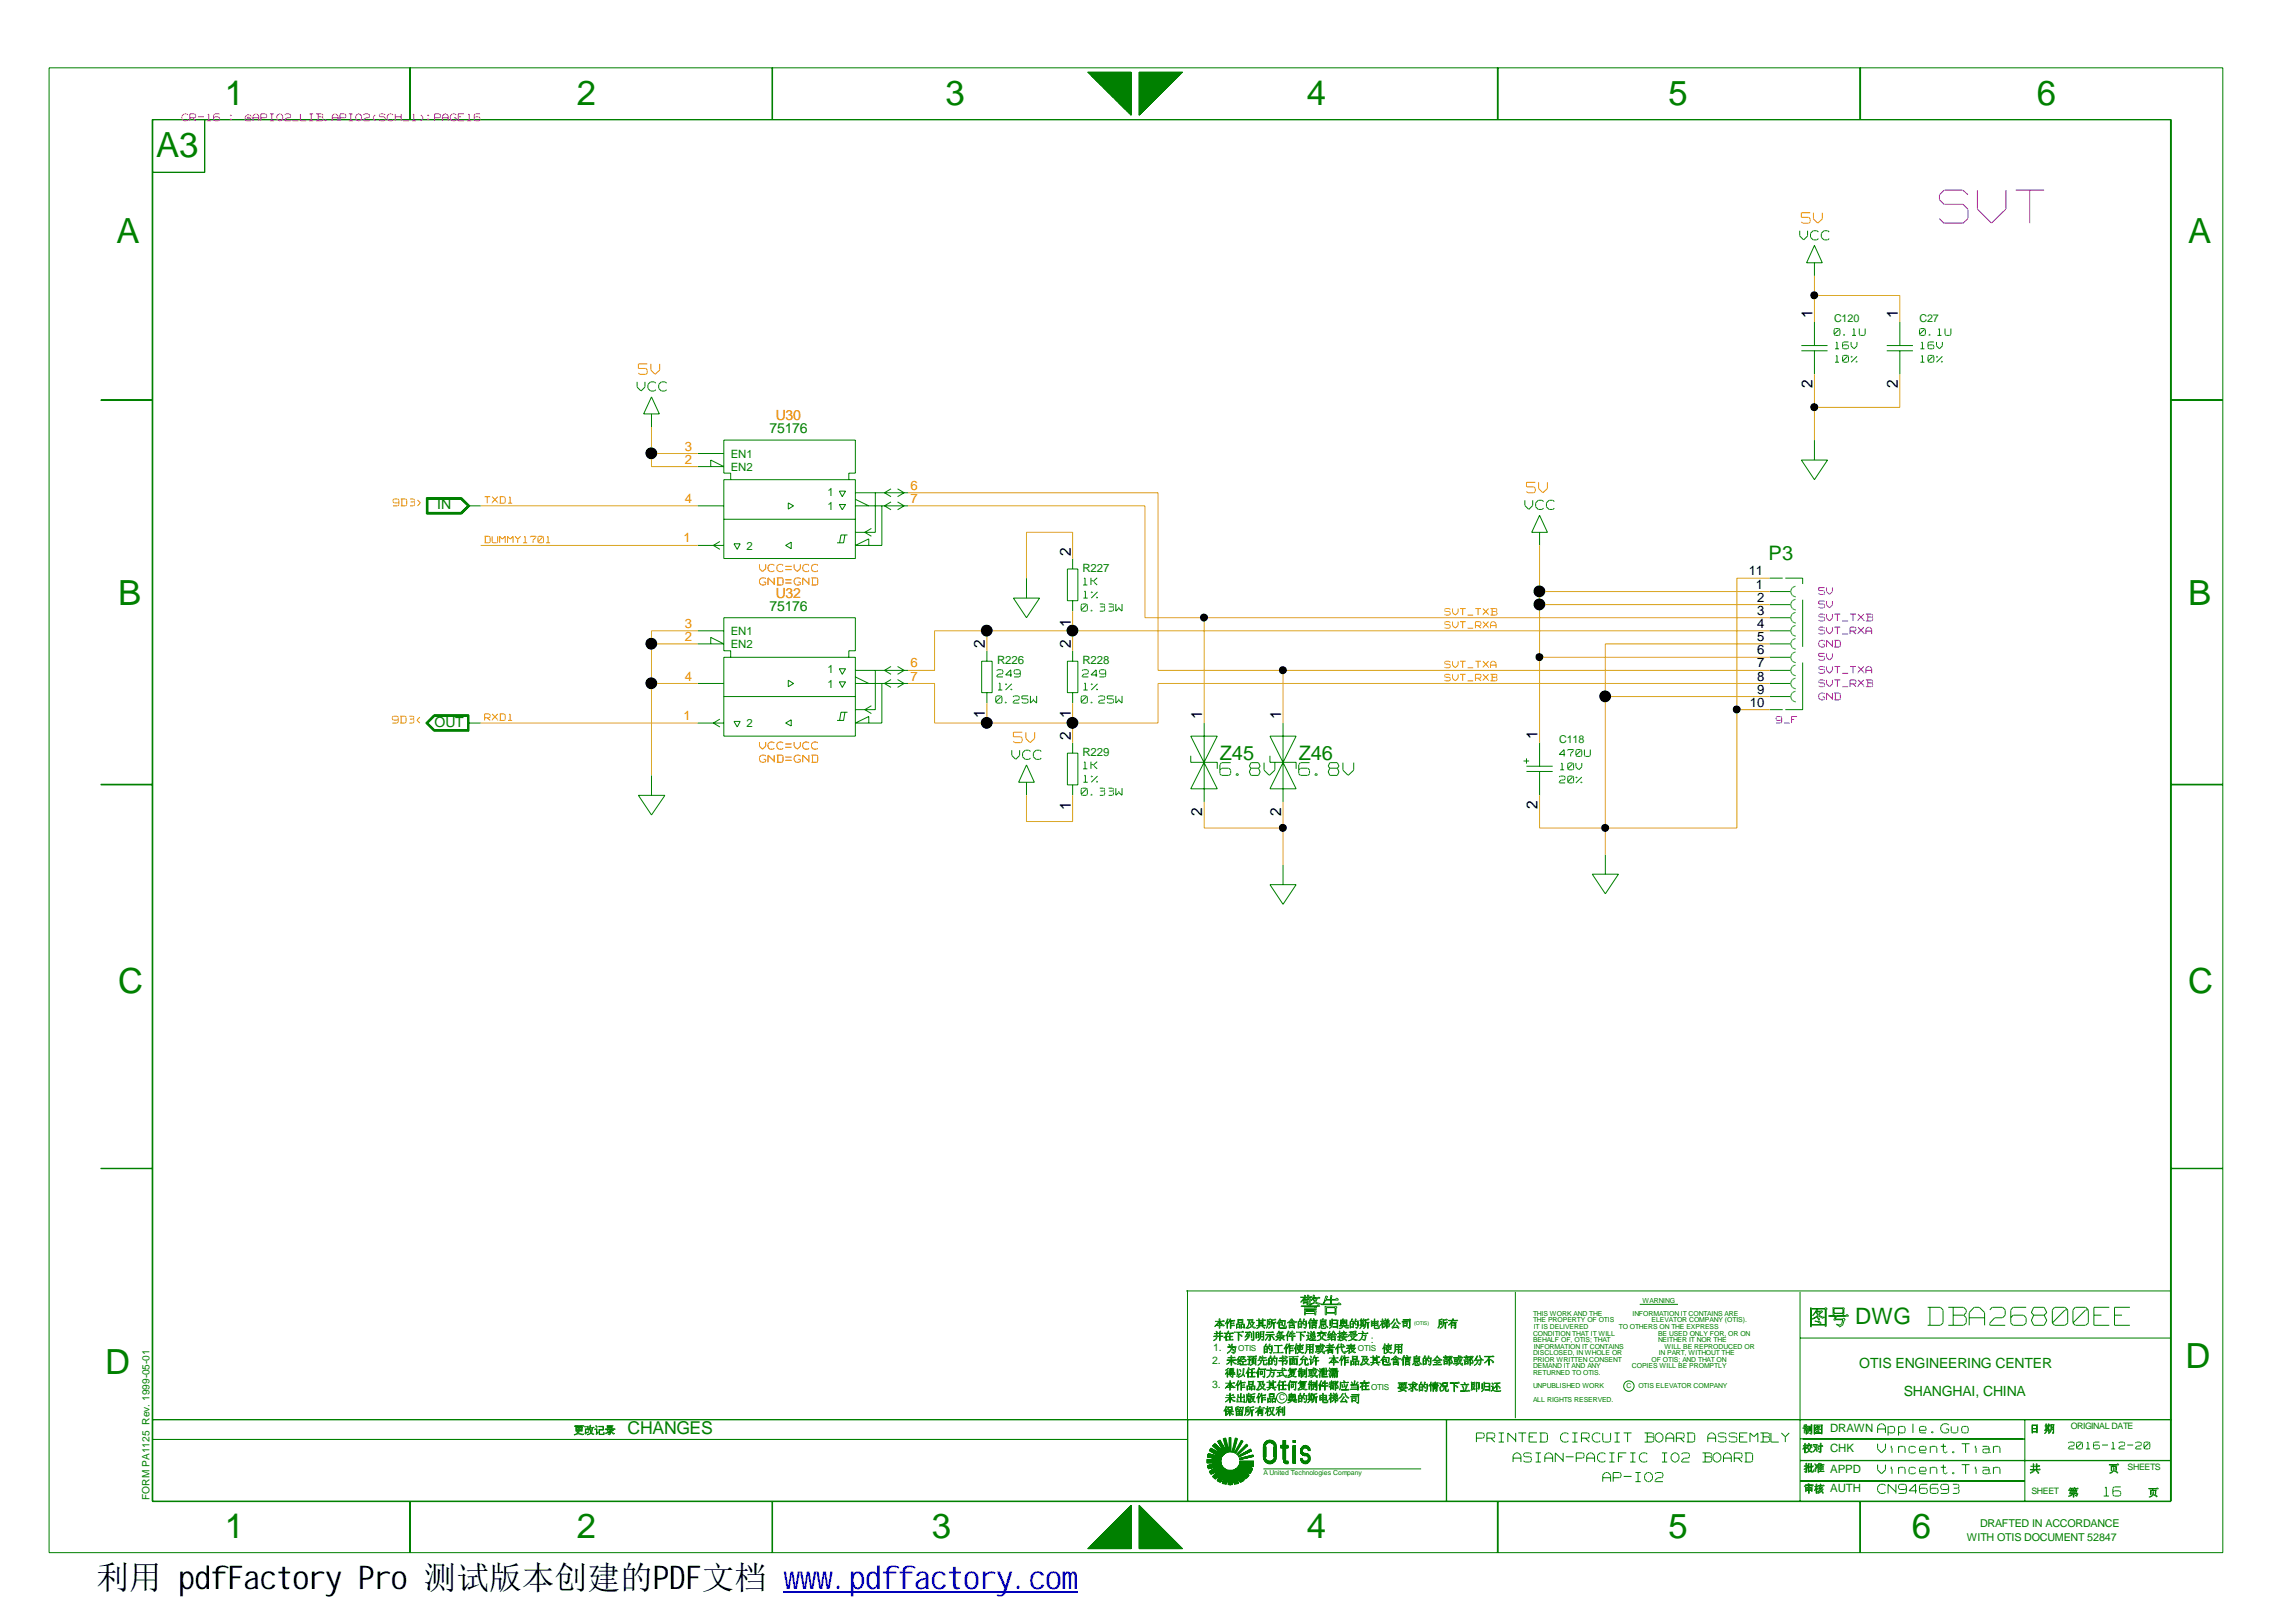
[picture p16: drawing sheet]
<svg xmlns="http://www.w3.org/2000/svg" width="297mm" height="210mm" viewBox="0 0 297 210" stroke-linecap="round" stroke-linejoin="round" font-family="sans-serif">
<defs><g id="words">
<text font-size="8.1" fill="#fff" x="250.9" y="29.7">SVT</text>
<g font-size="4.5" fill="#008000">
<text x="29.1" y="13.6">1</text>
<text x="74.6" y="13.6">2</text>
<text x="122.3" y="13.6">3</text>
<text x="169.1" y="13.6">4</text>
<text x="215.9" y="13.6">5</text>
<text x="263.5" y="13.6">6</text>
<text x="20.2" y="20.4">A3</text>
<text x="15.1" y="31.4">A</text>
<text x="283.1" y="31.4">A</text>
<text x="15.3" y="78.2">B</text>
<text x="283.1" y="78.2">B</text>
<text x="15.3" y="128.5">C</text>
<text x="283.1" y="128.5">C</text>
<text x="13.6" y="177.8">D</text>
<text x="282.7" y="177.1">D</text>
<text x="29.1" y="199.1">1</text>
<text x="74.6" y="199.1">2</text>
<text x="120.6" y="199.1">3</text>
<text x="169.1" y="199.1">4</text>
<text x="215.9" y="199.1">5</text>
<text x="247.4" y="199.1">6</text>
</g>
<text font-size="4.4" fill="#fff" x="249.4" y="171.9">DBA26800EE</text>
<text font-size="4.2" x="12.5" y="205.6">利用 pdfFactory Pro 测试版本创建的PDF文档 www.pdffactory.com</text>
<g font-size="3.1" fill="#fff">
<text x="157.8" y="100.6">6.8V</text>
<text x="168" y="100.6">6.8V</text>
</g>
<text font-size="2.9" fill="#008000" x="240" y="171.3">DWG</text>
<g font-size="2.6" fill="#fff">
<text x="233" y="29.1">5V</text>
<text x="82.6" y="48.7">5V</text>
<text x="197.5" y="64">5V</text>
<text x="131.1" y="96.4">5V</text>
</g>
<g font-size="2.6" fill="#008000">
<text x="228.8" y="72.4">P3</text>
<text x="157.8" y="98.3">Z45</text>
<text x="168" y="98.3">Z46</text>
</g>
<text font-size="2.3" fill="#008000" x="81.2" y="185.6">CHANGES</text>
<g font-size="2.2" fill="#fff">
<text x="232.8" y="31.3">VCC</text>
<text x="82.4" y="50.8">VCC</text>
<text x="197.3" y="66.1">VCC</text>
<text x="130.9" y="98.5">VCC</text>
<text x="242.9" y="185.6">Apple.Guo</text>
<text x="191" y="186.8">PRINTED</text>
<text x="195.7" y="189.4">ASIAN-PACIFIC</text>
<text x="201.8" y="186.8">CIRCUIT</text>
<text x="207.3" y="192">AP-IO2</text>
<text x="212.7" y="186.8">BOARD</text>
<text x="214.7" y="189.4">IO2 BOARD</text>
<text x="220.8" y="186.8">ASSEMBLY</text>
<text x="242.9" y="190.9">Vincent.Tian</text>
<text x="242.9" y="188.2">Vincent.Tian</text>
<text x="242.9" y="193.5">CN946693</text>
<text x="272.2" y="193.8">16</text>
</g>
<text font-size="2.1" fill="#008000" x="170.9" y="177.6">,</text>
<g font-size="2">
<text x="234.5" y="41.2" transform="rotate(-90 234.5 41.2)">1</text>
<text x="245.5" y="41.2" transform="rotate(-90 245.5 41.2)">1</text>
<text x="234.5" y="50.3" transform="rotate(-90 234.5 50.3)">2</text>
<text x="245.5" y="50.3" transform="rotate(-90 245.5 50.3)">2</text>
<text x="138.5" y="71.9" transform="rotate(-90 138.5 71.9)">2</text>
<text x="127.4" y="83.9" transform="rotate(-90 127.4 83.9)">2</text>
<text x="138.5" y="83.9" transform="rotate(-90 138.5 83.9)">2</text>
<text x="138.5" y="81.1" transform="rotate(-90 138.5 81.1)">1</text>
<text x="127.4" y="93" transform="rotate(-90 127.4 93)">1</text>
<text x="138.5" y="95.8" transform="rotate(-90 138.5 95.8)">2</text>
<text x="138.5" y="93" transform="rotate(-90 138.5 93)">1</text>
<text x="155.5" y="93.1" transform="rotate(-90 155.5 93.1)">1</text>
<text x="165.7" y="93.1" transform="rotate(-90 165.7 93.1)">1</text>
<text x="198.9" y="95.6" transform="rotate(-90 198.9 95.6)">1</text>
<text x="138.5" y="104.9" transform="rotate(-90 138.5 104.9)">1</text>
<text x="155.5" y="105.6" transform="rotate(-90 155.5 105.6)">2</text>
<text x="165.7" y="105.6" transform="rotate(-90 165.7 105.6)">2</text>
<text x="198.9" y="104.7" transform="rotate(-90 198.9 104.7)">2</text>
</g>
<g font-size="1.8" fill="#008000">
<text x="99.6" y="56.1">75176</text>
<text x="56.6" y="65.9">IN</text>
<text x="99.6" y="79.1">75176</text>
<text x="56.2" y="94">OUT</text>
<text x="240.5" y="177.1">OTIS ENGINEERING CENTER</text>
<text x="246.3" y="180.7">SHANGHAI, CHINA</text>
</g>
<g font-size="1.8" fill="#f00">
<text x="100.4" y="54.4">U30</text>
<text x="100.4" y="77.4">U32</text>
</g>
<g font-size="1.8" fill="#fff">
<text x="98.3" y="75.9">GND=GND</text>
<text x="98.3" y="74.1">VCC=VCC</text>
<text x="140.1" y="75.9">1K</text>
<text x="140.2" y="77.6">1%</text>
<text x="139.9" y="79.3">0.33W</text>
<text x="128.9" y="87.8">249</text>
<text x="129.1" y="89.5">1%</text>
<text x="140" y="87.8">249</text>
<text x="140.2" y="89.5">1%</text>
<text x="128.8" y="91.2">0.25W</text>
<text x="139.9" y="91.2">0.25W</text>
<text x="98.3" y="98.8">GND=GND</text>
<text x="98.3" y="97.1">VCC=VCC</text>
<text x="140.1" y="99.7">1K</text>
<text x="140.2" y="101.4">1%</text>
<text x="139.9" y="103.1">0.33W</text>
</g>
<g font-size="1.7" fill="#fff">
<text x="23.5" y="15.8">CR-16</text>
<text x="29.6" y="15.8">: @APIO2_LIB.APIO2(SCH_1):PAGE16</text>
<text x="237.3" y="43.6">0.1U</text>
<text x="237.4" y="45.3">16V</text>
<text x="237.4" y="47">10%</text>
<text x="248.3" y="43.6">0.1U</text>
<text x="248.5" y="47">10%</text>
<text x="248.5" y="45.3">16V</text>
<text x="50.8" y="65.6">9D3&gt;</text>
<text x="235.3" y="77.1">5V</text>
<text x="235.3" y="78.8">5V</text>
<text x="235.3" y="82.2">SVT_RXA</text>
<text x="235.3" y="80.5">SVT_TXB</text>
<text x="235.3" y="83.9">GND</text>
<text x="235.3" y="89">SVT_RXB</text>
<text x="235.3" y="87.3">SVT_TXA</text>
<text x="235.3" y="85.6">5V</text>
<text x="50.8" y="93.7">9D3&lt;</text>
<text x="235.3" y="90.7">GND</text>
<text x="201.7" y="101.5">20%</text>
<text x="201.7" y="98.1">470U</text>
<text x="201.8" y="99.8">10V</text>
<text x="267.6" y="187.7">2016-12-20</text>
</g>
<g font-size="1.7" fill="#ff8c00">
<text x="88.6" y="58.3">3</text>
<text x="88.6" y="60">2</text>
<text x="88.6" y="65.1">4</text>
<text x="117.8" y="65.1">7</text>
<text x="117.8" y="63.4">6</text>
<text x="88.4" y="70.2">1</text>
<text x="88.6" y="82.9">2</text>
<text x="88.6" y="81.3">3</text>
<text x="88.6" y="88.1">4</text>
<text x="117.8" y="88.1">7</text>
<text x="117.8" y="86.4">6</text>
<text x="88.4" y="93.2">1</text>
</g>
<g font-size="1.7">
<text x="226.2" y="74.4">11</text>
<text x="227.2" y="76.2">1</text>
<text x="227.3" y="77.9">2</text>
<text x="227.3" y="79.6">3</text>
<text x="227.3" y="81.3">4</text>
<text x="227.3" y="82.9">5</text>
<text x="227.3" y="84.7">6</text>
<text x="227.3" y="86.4">7</text>
<text x="227.3" y="88.1">8</text>
<text x="227.3" y="89.8">9</text>
<text x="226.4" y="91.5">10</text>
</g>
<g font-size="1.6" fill="#fff">
<text x="62.7" y="65.2">TXD1</text>
<text x="62.7" y="70.4">DUMMY1701</text>
<text x="186.9" y="79.7">SVT_TXB</text>
<text x="186.9" y="81.4">SVT_RXA</text>
<text x="186.9" y="86.5">SVT_TXA</text>
<text x="186.9" y="88.2">SVT_RXB</text>
<text x="62.7" y="93.4">RXD1</text>
<text x="229.8" y="93.7">9_F</text>
</g>
<g font-size="1.5" fill="#008000">
<text x="94.5" y="59.2">EN1</text>
<text x="94.5" y="60.9">EN2</text>
<text x="107.1" y="64.1">1</text>
<text x="96.6" y="71.1">2</text>
<text x="107.1" y="66">1</text>
<text x="140" y="74">R227</text>
<text x="94.5" y="82.2">EN1</text>
<text x="94.5" y="83.9">EN2</text>
<text x="107.1" y="87.1">1</text>
<text x="107.1" y="89">1</text>
<text x="129" y="86">R226</text>
<text x="140" y="86">R228</text>
<text x="96.6" y="94.1">2</text>
<text x="140" y="97.8">R229</text>
<text x="236.8" y="185.3">DRAWN</text>
<text x="236.8" y="187.9">CHK</text>
<text x="236.8" y="190.6">APPD</text>
<text x="236.8" y="193.1">AUTH</text>
</g>
<g font-size="1.4" fill="#008000">
<text x="237.3" y="41.7">C120</text>
<text x="248.3" y="41.7">C27</text>
<text x="201.7" y="96.2">C118</text>
<text x="177.3" y="173.8">:</text>
<text x="156.8" y="176.5">2.</text>
<text x="156.8" y="179.6">3.</text>
<text x="156.9" y="174.9">1.</text>
<text x="256.2" y="197.7">DRAFTED IN ACCORDANCE</text>
<text x="254.5" y="199.4">WITH OTIS DOCUMENT 52847</text>
</g>
<text font-size="1.3" fill="#008000" x="19.3" y="194.1" transform="rotate(-90 19.3 194.1)">FORM PA1125 Rev. 1999-05-01</text>
<g font-size="1.1" fill="#008000">
<text x="160.2" y="174.9">OTIS</text>
<text x="175.7" y="174.9">OTIS</text>
<text x="177.4" y="179.8">OTIS</text>
<text x="165.5" y="181.2">C</text>
<text x="267.9" y="184.9">ORIGINAL DATE</text>
<text x="275.3" y="190.2">SHEETS</text>
<text x="262.8" y="193.4">SHEET</text>
</g>
<g font-size=".9" fill="#008000">
<text x="198.3" y="172.9">CONDITION THAT IT WILL</text>
<text x="198.3" y="173.7">BEHALF OF, OTIS; THAT</text>
<text x="198.3" y="171.1">THE PROPERTY OF OTIS</text>
<text x="198.3" y="170.3">THIS WORK AND THE</text>
<text x="198.4" y="172">IT IS DELIVERED</text>
<text x="209.4" y="172">TO OTHERS ON THE EXPRESS</text>
<text x="211.2" y="170.3">INFORMATION IT CONTAINS ARE</text>
<text x="212.5" y="168.6">WARNING</text>
<text x="213.7" y="171.1">ELEVATOR COMPANY (OTIS).</text>
<text x="214.5" y="172.9">BE USED ONLY FOR, OR ON</text>
<text x="214.5" y="173.7">NEITHER IT NOR THE</text>
<text x="198.3" y="176.2">PRIOR WRITTEN CONSENT</text>
<text x="198.3" y="175.4">DISCLOSED, IN WHOLE OR</text>
<text x="198.3" y="177.9">RETURNED TO OTIS.</text>
<text x="198.3" y="177.1">DEMAND IT AND ANY</text>
<text x="198.3" y="179.6">UNPUBLISHED WORK</text>
<text x="198.4" y="174.6">INFORMATION IT CONTAINS</text>
<text x="210.4" y="179.6">C</text>
<text x="211.1" y="177.1">COPIES WILL BE PROMPTLY</text>
<text x="212" y="179.6">OTIS ELEVATOR COMPANY</text>
<text x="213.7" y="176.2">OF OTIS; AND THAT ON</text>
<text x="214.6" y="175.4">IN PART, WITHOUT THE</text>
<text x="215.3" y="174.6">WILL BE REPRODUCED OR</text>
<text x="198.3" y="181.4">ALL RIGHTS RESERVED.</text>
<text x="163.4" y="190.9">A United Technologies Company</text>
</g>
<text font-size=".7" fill="#008000" x="183" y="171.5">(OTIS)</text>
</g></defs>
<path d="M23.5 16.1h37.4" fill="none" stroke="#fff" stroke-width=".18"/>
<path d="M231 74.8h2.2M231 91.8h2.2M233.2 91.8v-17" fill="none" stroke="#008000" stroke-width=".13" stroke-dasharray="6.1 2" stroke-linecap="butt"/>
<g fill="none" stroke="#f00" stroke-width=".13">
<path d="M98.3 73v.5M98.3 75.1v.3M98.3 73.6l.3 .3M98.3 75.5l.2 .2M98.5 74.8l-.2 .2M98.6 74.8h.3M98.6 75.7h.3M98.8 75.3h.2M98.9 74.8l.2 .1M99.1 73v.5M99.1 75.3v.2M99.1 75.6l-.2 .1"/>
<path d="M99.1 73.6l-.5 .4M99.4 73.3v.4M99.4 74.8v.9M99.4 73.7l.2 .3M99.4 74.8l.7 .7M99.6 73l-.2 .3M99.7 73h.3M99.7 74h.3M100 73l.2 .2M100.2 73.8l-.2 .2M100.2 74.8v.9M100.5 73.3v.4"/>
<path d="M100.5 74.8h.6M100.5 75.7h.6M100.5 73.7l.3 .3M100.6 74.8v.9M100.8 73l-.3 .3M100.8 73h.3M100.8 74h.3M101.2 73l.1 .2M101.2 74.8l.1 .1M101.3 73.8l-.1 .2M101.3 75.6l-.1 .1M101.3 74.9v.6"/>
<path d="M101.6 73.3h.8M101.6 73.7h.8M101.6 75h.8M101.6 75.5h.8M102.7 73v.5M102.7 75.1v.3M102.7 73.6l.4 .3M102.7 75.5l.3 .2M103 74.8l-.3 .2M103 74.8h.4M103 75.7h.4M103.3 75.3h.2"/>
<path d="M103.4 74.8l.1 .1M103.5 73v.5M103.5 75.3v.2M103.5 75.6l-.1 .1M103.5 73.6l-.4 .4M103.8 73.3v.4M103.8 74.8v.9M103.8 73.7l.3 .3M103.8 74.8l.8 .7M104.1 73l-.3 .3M104.1 73h.4M104.1 74h.4"/>
<path d="M104.5 73l.1 .2M104.6 73.8l-.1 .2M104.6 74.8v.9M105 73.3v.4M105 74.8h.6M105 75.7h.6M105 73.7l.2 .3M105.1 74.8v.9M105.2 73l-.2 .3M105.3 73h.3M105.3 74h.3M105.7 73l.1 .2"/>
<path d="M105.7 74.8l.1 .1M105.8 73.8l-.1 .2M105.8 75.6l-.1 .1M105.8 74.9v.6M98.3 96v.5M98.3 98v.4M98.3 96.6l.3 .3M98.3 98.4l.2 .3M98.5 97.7l-.2 .3M98.6 97.7h.3M98.6 98.7h.3M98.8 98.3h.2"/>
<path d="M98.9 97.7l.2 .1M99.1 98.5l-.2 .2M99.1 96v.5M99.1 98.3v.2M99.1 96.6l-.5 .4M99.4 96.3v.4M99.4 97.8v.9M99.4 96.7l.2 .3M99.4 97.7l.7 .8M99.6 96l-.2 .3M99.7 96h.3M99.7 97h.3"/>
<path d="M100 96l.2 .2M100.2 96.8l-.2 .2M100.2 97.7v1M100.5 96.3v.4M100.5 97.7h.6M100.5 98.7h.6M100.5 96.7l.3 .3M100.6 97.8v.8M100.8 96l-.3 .3M100.8 96h.3M100.8 97h.3M101.2 96l.1 .2"/>
<path d="M101.2 97.7l.1 .1M101.3 96.8l-.1 .2M101.3 98.5l-.1 .2M101.3 97.9v.6M101.6 96.3h.8M101.6 96.7h.8M101.6 98h.8M101.6 98.4h.8M102.7 96v.5M102.7 98v.4M102.7 96.6l.4 .3M102.7 98.4l.3 .3"/>
<path d="M103 97.7l-.3 .3M103 97.7h.4M103 98.7h.4M103.3 98.3h.2M103.4 97.7l.1 .1M103.5 98.5l-.1 .2M103.5 96v.5M103.5 98.3v.2M103.5 96.6l-.4 .4M103.8 96.3v.4M103.8 97.8v.9M103.8 96.7l.3 .3"/>
<path d="M103.8 97.7l.8 .8M104.1 96l-.3 .3M104.1 96h.4M104.1 97h.4M104.5 96l.1 .2M104.6 96.8l-.1 .2M104.6 97.7v1M105 96.3v.4M105 97.7h.6M105 98.7h.6M105 96.7l.2 .3M105.1 97.8v.8"/>
<path d="M105.2 96l-.2 .3M105.3 96h.3M105.3 97h.3M105.7 96l.1 .2M105.7 97.7l.1 .1M105.8 96.8l-.1 .2M105.8 98.5l-.1 .2M105.8 97.9v.6"/>
</g>
<g fill="none" stroke="#ff8c00" stroke-width=".13">
<path d="M233 28.7l.2 .2M233 27.5v.6M233.1 28.1h.9M233.1 27.5h1.1M233.3 28.9h.7M234 28.1l.2 .2M234.2 28.7l-.2 .2M234.2 28.4v.3M234.6 28.3l.5 .5M234.6 27.5v.8M235.8 27.5v.8M235.8 28.3l-.6 .6"/>
<path d="M82.6 48.3l.2 .1M82.6 47.1v.6M82.6 47.7h.9M82.6 47.1h1.1M82.8 48.4h.7M83.6 47.7l.1 .2M83.7 48.3l-.1 .1M83.7 47.9v.3M84.2 47.9l.5 .5M84.2 47.1v.8M85.3 47.1v.8M85.3 47.9l-.5 .5"/>
<path d="M50.8 65l.2 .1M50.8 64.7v.2M50.8 65.5h.6M51 64.6l-.2 .1M51 64.6h.4M51 65.1h.4M51.5 64.6l.1 .1M51.6 65l-.1 .1M51.6 65.3l-.1 .2M51.6 64.7v.6M51.9 65.5h.6M51.9 64.6h.6"/>
<path d="M52 64.6v.8M52.5 64.6l.1 .1M52.6 65.3l-.1 .2M52.6 64.7v.6M53 65.5h.5M53 64.6h.5M53.1 65h.4M53.5 64.6l.1 .1M53.6 65v.1M53.6 64.7v.1M53.6 65.1v.2M53.6 65.3l-.1 .2"/>
<path d="M53.6 64.8l-.1 .2M54 64.7l.4 .4M54.4 65.1l-.4 .4M62.7 64.3h.7M62.7 70.2h.5M62.7 69.4h.5M62.8 69.4v.8M63 64.3v.8M63.3 69.4l.1 .1M63.4 69.6v.5M63.4 70.2h-.1M63.7 65.1h.1"/>
<path d="M63.7 69.4v.7M63.7 70.2h.1M63.7 64.3l.6 .7M63.8 70.2h.4M64.4 65v.1M64.4 69.4v.7M64.4 70.2h-.1M64.4 64.3l-.7 .7M64.6 65.1h.6M64.6 64.3h.6M64.6 69.4l.3 .3M64.6 69.4v.8"/>
<path d="M64.7 64.3v.8M65.2 64.3l.2 .1M65.4 65l-.2 .1M65.4 64.4v.6M65.4 69.4v.8M65.4 69.4l-.4 .4M65.7 69.4l.3 .3M65.7 69.4v.8M65.7 65.1h.6M66 64.3l-.1 .1M66 64.3v.8M66.4 69.4v.8"/>
<path d="M66.4 69.4l-.4 .4M66.6 69.4l.3 .3M67 69.8v.4M67.4 69.4l-.4 .4M67.7 70.2h.5M67.9 69.4l-.1 .1M67.9 69.4v.8M68.6 69.4v.1M68.7 69.4h.6M69 69.9v.3M69.3 69.6l-.3 .3M69.3 69.4v.1"/>
<path d="M69.6 70.2h.1M69.6 69.6v.5M69.7 69.4l-.1 .1M69.7 70.2h.4M69.7 69.4h.4M70.1 69.6l-.5 .5M70.2 69.5h.1M70.2 69.4l.1 .1M70.3 70.2h-.1M70.3 69.6v.5M70.7 70.2h.5M70.9 69.4l-.1 .1"/>
<path d="M70.9 69.4v.8M186.9 78.9v.1M186.9 79l.1 .1M186.9 79.5l.1 .1M187 78.8h-.1M187 78.8h.5M187 79.1h.5M187 79.6h.5M187.5 78.8l.1 .1M187.5 79.1l.1 .2M187.6 79.3v.2M187.6 79.5l-.1 .1"/>
<path d="M187.9 78.8v.4M187.9 79.3l.3 .3M188.6 78.8v.4M188.6 79.3l-.3 .3M188.9 78.8h.7M189.2 78.8v.8M189.9 79.6h.7M190.9 78.8h.7M191.2 78.8v.8M191.9 79.6h.1M191.9 78.8l.6 .7M192.6 79.5v.1"/>
<path d="M192.6 78.8l-.7 .7M192.8 78.8h.7M192.8 79.6h.7M193 78.8v.8M193.1 79.1h.4M193.5 78.8l.2 .1M193.5 79.1l.2 .2M193.7 78.9v.1M193.7 79.3v.2M193.7 79l-.1 .1M193.7 79.5l-.2 .1M197.5 63.6l.2 .2"/>
<path d="M197.5 62.4v.6M197.5 63h.9M197.5 62.4h1.1M197.7 63.8h.7M198.5 63l.1 .2M198.6 63.6l-.1 .2M198.6 63.3v.3M199.1 63.2l.5 .5M199.1 62.4v.8M200.2 62.4v.8M200.2 63.2l-.6 .6M50.8 93.1l.1 .1"/>
<path d="M50.8 92.9v.1M50.8 93.6h.6M50.9 92.7l-.1 .1M50.9 92.7h.5M50.9 93.2h.5M51.4 92.7l.1 .1M51.5 93.1l-.1 .1M51.5 93.4l-.1 .2M51.5 92.9v.5M51.8 93.6h.6M51.8 92.7h.6M51.9 92.7v.8"/>
<path d="M52.4 92.7l.1 .1M52.5 93.4l-.1 .2M52.5 92.9v.5M53 93.6h.4M53 92.7h.4M53 93.1h.4M53.4 92.7l.2 .1M53.5 93.1l.1 .1M53.6 92.9h.1M53.6 93.2v.2M53.6 93.4l-.2 .2M53.6 92.9l-.2 .2"/>
<path d="M53.9 93.2l.4 .4M54.3 92.8l-.3 .3M62.7 92.4h.5M62.7 92.4v.8M62.7 92.9h.5M63.1 92.9l.3 .3M63.3 92.4l.1 .1M63.4 92.8l-.1 .1M63.4 92.6v.1M63.7 93.2h.1M63.7 92.4l.6 .7M64.4 93.1v.1"/>
<path d="M64.4 92.4l-.7 .7M64.6 93.2h.6M64.6 92.4h.6M64.7 92.4v.8M65.2 92.4l.2 .1M65.4 93.1l-.2 .1M65.4 92.6v.5M65.7 93.2h.6M66 92.4l-.1 .1M66 92.4v.8M131.1 95.9l.2 .2M131.1 94.8v.5"/>
<path d="M131.1 95.3h.9M131.1 94.8h1.1M131.3 96.1h.7M132.1 95.3l.1 .3M132.2 95.9l-.1 .2M132.2 95.6v.3M132.7 95.6l.5 .5M132.7 94.8v.7M133.9 94.8v.7M133.9 95.6l-.6 .5M186.9 80.6v.1M186.9 85.7v.1"/>
<path d="M186.9 87.4v.1M186.9 87.5l.1 .1M186.9 88l.1 .1M186.9 80.7l.1 .1M186.9 81.2l.1 .1M186.9 85.8l.1 .2M186.9 86.3l.1 .1M187 87.3h-.1M187 80.4l-.1 .1M187 85.6l-.1 .1M187 80.4h.5M187 85.6h.5"/>
<path d="M187 87.3h.5M187 87.6h.5M187 88.1h.5M187 81.3h.5M187 80.8h.5M187 86.4h.5M187 86h.5M187.5 87.3l.1 .1M187.5 87.6l.1 .2M187.5 80.4l.1 .2M187.5 80.8l.1 .2M187.5 85.6l.1 .1"/>
<path d="M187.5 86l.1 .1M187.6 81v.2M187.6 86.1v.2M187.6 87.8v.2M187.6 88l-.1 .1M187.6 81.2l-.1 .1M187.6 86.3l-.1 .1M187.9 87.8l.3 .3M187.9 80.4v.5M187.9 85.6v.4M187.9 87.3v.4M187.9 81l.3 .3"/>
<path d="M187.9 86.1l.3 .3M188.6 80.4v.5M188.6 85.6v.4M188.6 87.3v.4M188.6 87.8l-.3 .3M188.6 81l-.3 .3M188.6 86.1l-.3 .3M188.9 80.4h.7M188.9 85.6h.7M188.9 87.3h.7M189.2 80.5v.8M189.2 85.6v.8"/>
<path d="M189.2 87.3v.8M189.9 88.1h.7M189.9 81.3h.7M189.9 86.4h.7M190.9 80.4h.5M190.9 85.6h.7M190.9 87.3h.5M190.9 80.5v.8M190.9 87.3v.8M190.9 87.8h.5M190.9 81h.5M191.2 85.6v.8"/>
<path d="M191.3 87.8l.3 .3M191.3 81l.3 .3M191.5 87.3l.1 .1M191.5 80.4l.1 .2M191.6 87.6l-.1 .2M191.6 80.6v.2M191.6 87.4v.2M191.6 80.8l-.1 .2M191.9 81.3h.1M191.9 86.4h.1M191.9 88.1h.1M191.9 87.3l.6 .7"/>
<path d="M191.9 80.4l.6 .8M191.9 85.6l.6 .7M192.6 81.2v.1M192.6 86.3v.1M192.6 88v.1M192.6 87.3l-.7 .7M192.6 80.4l-.7 .8M192.6 85.6l-.7 .7M192.8 87.3h.7M192.8 88.1h.7M192.8 80.7v.6M192.8 85.9v.5"/>
<path d="M192.9 81h.6M192.9 86.1h.6M193 80.4l-.2 .3M193 85.6l-.2 .2M193 87.3v.8M193.1 80.4h.2M193.1 85.6h.2M193.1 87.6h.4M193.3 80.4l.2 .3M193.3 85.6l.2 .2M193.5 87.3l.2 .1M193.5 87.6l.2 .2"/>
<path d="M193.5 80.7v.6M193.5 85.9v.5M193.7 87.5l-.1 .1M193.7 87.4v.1M193.7 87.8v.2M193.7 88l-.2 .1"/>
</g>
<g fill="none" stroke="#008000" stroke-width=".13">
<path d="M6.3 8.8h281.3v192.1h-281.3zM19.7 15.5v178.8h261.1v-178.8M26.5 15.5v6.8M26.5 15.5v6.8h-6.8M53 8.8v6.7M53.1 8.8v6.7M99.9 8.8v6.7M140.7 9.3h5.6v5.6zM140.8 9.3v.1M140.9 9.3v.2M141 9.3v.2M141 9.3v.3"/>
<path d="M141.1 9.3v.4M141.2 9.3v.5M141.3 9.3v.6M141.4 9.3v.6M141.4 9.3v.7M141.5 9.3v.8M141.6 9.3v.9M141.6 9.3v1M141.7 9.3v1M141.8 9.3v1.1M141.9 9.3v1.1M141.9 9.3v1.2"/>
<path d="M141.9 9.3v1.3M142 9.3v1.3M142.1 9.3v1.4M142.2 9.3v1.5M142.2 9.3v1.6M142.3 9.3v1.6M142.4 9.3v1.6M142.4 9.3v1.7M142.5 9.3v1.8M142.6 9.3v1.8M142.6 9.3v1.9M142.7 9.3v2"/>
<path d="M142.8 9.3v2.1M142.9 9.3v2.1M142.9 9.3v2.2M143 9.3v2.3M143 9.3v2.4M143.1 9.3v2.4M143.2 9.3v2.5M143.3 9.3v2.5M143.3 9.3v2.6M143.3 9.3v2.7M143.4 9.3v2.7M143.5 9.3v2.8"/>
<path d="M143.6 9.3v2.9M143.7 9.3v3M143.8 9.3v3M143.8 9.3v3.1M143.8 9.3v3.2M143.9 9.3v3.2M144 9.3v3.3M144.1 9.3v3.4M144.2 9.3v3.5M144.3 9.3v3.5M144.3 9.3v3.6M144.4 9.3v3.7"/>
<path d="M144.5 9.3v3.8M144.6 9.3v3.9M144.7 9.3v3.9M144.7 9.3v4M144.8 9.3v4.1M144.9 9.3v4.2M144.9 9.3v4.3M145 9.3v4.3M145.1 9.3v4.4M145.2 9.3v4.4M145.2 9.3v4.5M145.2 9.3v4.6"/>
<path d="M145.3 9.3v4.6M145.4 9.3v4.7M145.5 9.3v4.8M145.5 9.3v4.9M145.6 9.3v4.9M145.7 9.3v4.9M145.7 9.3v5M145.8 9.3v5.1M145.9 9.3v5.1M145.9 9.3v5.2M146 9.3v5.3M146.1 9.3v5.4"/>
<path d="M146.2 9.3v5.4M146.2 9.3v5.5M146.3 9.3v5.6M147.4 9.3h5.6l-5.6 5.6zM147.4 9.3v5.6M147.5 9.3v5.5M147.5 9.3v5.4M147.6 9.3v5.4M147.7 9.3v5.4M147.7 9.3v5.3M147.8 9.3v5.2M147.9 9.3v5.1"/>
<path d="M148 9.3v5.1M148 9.3v5M148 9.3v4.9M148.1 9.3v4.9M148.2 9.3v4.9M148.2 9.3v4.8M148.3 9.3v4.8M148.3 9.3v4.7M148.4 9.3v4.6M148.5 9.3v4.6M148.5 9.3v4.5M148.5 9.3v4.4"/>
<path d="M148.6 9.3v4.4M148.7 9.3v4.3M148.8 9.3v4.3M148.8 9.3v4.2M148.9 9.3v4.1M149 9.3v4M149.1 9.3v3.9M149.2 9.3v3.8M149.3 9.3v3.7M149.4 9.3v3.7M149.4 9.3v3.6M149.4 9.3v3.5"/>
<path d="M149.5 9.3v3.5M149.6 9.3v3.5M149.6 9.3v3.4M149.7 9.3v3.3M149.8 9.3v3.2M149.9 9.3v3.2M149.9 9.3v3.1M149.9 9.3v3M150 9.3v3M150.1 9.3v2.9M150.2 9.3v2.9M150.2 9.3v2.8"/>
<path d="M150.3 9.3v2.7M150.4 9.3v2.7M150.4 9.3v2.6M150.5 9.3v2.5M150.6 9.3v2.4M150.7 9.3v2.4M150.7 9.3v2.3M150.8 9.3v2.2M150.8 9.3v2.1M150.9 9.3v2.1M151 9.3v2.1M151 9.3v2"/>
<path d="M151.1 9.3v1.9M151.2 9.3v1.8M151.3 9.3v1.8M151.3 9.3v1.7M151.3 9.3v1.6M151.4 9.3v1.6M151.5 9.3v1.6M151.5 9.3v1.5M151.6 9.3v1.5M151.6 9.3v1.4M151.7 9.3v1.3M151.8 9.3v1.3"/>
<path d="M151.8 9.3v1.2M151.8 9.3v1.1M151.9 9.3v1.1M152 9.3v1M152.1 9.3v1M152.1 9.3v.9M152.2 9.3v.8M152.3 9.3v.7M152.4 9.3v.6M152.5 9.3v.5M152.6 9.3v.4M152.7 9.3v.4"/>
<path d="M152.7 9.3v.3M152.7 9.3v.2M152.8 9.3v.2M152.9 9.3v.2M152.9 9.3v.1M153 9.3v.1M193.7 8.8v6.7M193.8 8.8v6.7M240.6 8.8v6.7M240.7 8.8v6.7M19.7 22.3h6.8M232.8 30.5l.5 .5"/>
<path d="M232.8 29.9v.6M233.8 29.9v.6M233.8 30.5l-.5 .5M234.2 30.2v.5M234.2 30.7l.4 .3M234.6 29.9l-.4 .3M234.6 29.9h.4M234.6 31h.4M234.7 31.8l1.1 2.2h-2.1zM234.7 34v1.7M235.1 29.9l.1 .1M235.2 30.9l-.1 .1"/>
<path d="M235.6 30.2v.5M235.6 30.7l.4 .3M236 29.9l-.4 .3M236 29.9h.4M236 31h.4M236.5 29.9l.1 .1M236.6 30.9l-.1 .1M13 51.8h6.7M13 51.7h6.7M82.4 50.1l.5 .5M82.4 49.4v.7M83.4 50.1l-.5 .5"/>
<path d="M83.4 49.4v.7M83.8 49.8v.4M83.8 50.3l.4 .3M84.2 49.4l-.4 .4M84.2 49.4h.4M84.2 50.6h.4M84.3 51.4l1 2.2h-2zM84.3 53.6v1.7M84.7 49.4l.1 .2M84.8 50.4l-.1 .2M85.2 49.8v.4M85.2 50.3l.4 .3"/>
<path d="M85.6 49.4l-.4 .4M85.6 49.4h.4M85.6 50.6h.4M86.1 49.4l.1 .2M86.2 50.4l-.1 .2M90.3 58.7h3.3M233 59.5h3.4l-1.7 2.6zM233 45.4h3.4M233 44.7h3.4M234.7 41.7v3M234.7 45.4v3M234.7 57v2.5"/>
<path d="M237.3 42.7v.5M237.3 43.3l.1 .1M237.4 46.9h.5M237.4 42.5l-.1 .1M237.4 45.1h.5M237.4 43.4h.5M237.4 42.5h.5M237.7 46l-.2 .1M237.7 44.3l-.2 .1M237.7 44.3v.8M237.7 46v.8M237.9 42.7l-.6 .5"/>
<path d="M237.9 42.6h.1M237.9 42.5l.1 .1M238 43.3l-.1 .1M238 42.7v.5M238.4 46.8l.1 .1M238.4 45l.1 .1M238.4 44.4v.6M238.4 46.2v.5M238.5 46l-.1 .1M238.5 44.6l-.1 .1M238.5 44.3l-.1 .1M238.5 43.3h.1"/>
<path d="M238.5 43.3v.1M238.5 46.9h.5M238.5 43.4h.1M238.5 46h.5M238.5 44.6h.5M238.5 45.1h.5M238.5 44.3h.6M238.6 43.3v.1M239 46.2l-.6 .5M239 46.1h.1M239 46l.1 .1M239 44.6l.1 .2"/>
<path d="M239.1 44.8v.2M239.1 46.2v.5M239.1 46.8l-.1 .1M239.1 45l-.1 .1M239.5 46.1h.1M239.5 44.3v.4M239.5 46.2h.1M239.5 44.8l.3 .3M239.6 46.1v.1M239.6 43.4h.5M239.9 42.5l-.2 .1M239.9 42.6v.8"/>
<path d="M240.1 46.8h.1M240.1 46.8v.1M240.2 46.9h.1M240.2 44.3v.4M240.2 46.8v.1M240.2 46.1l-.7 .8M240.2 44.8l-.3 .3M240.5 43.3l.2 .1M240.5 42.5v.7M240.7 43.4h.4M241.3 43.3l-.1 .1M241.3 42.5v.7"/>
<path d="M244.1 45.4h3.4M244.1 44.7h3.4M245.8 41.7v3M245.8 45.4v3M248.3 43.3l.2 .1M248.3 42.7v.5M248.5 46.9h.5M248.5 42.5l-.2 .1M248.5 45.1h.5M248.5 43.4h.4M248.5 42.5h.4M248.7 44.3l-.1 .1"/>
<path d="M248.7 46l-.1 .1M248.7 44.3v.8M248.7 46v.8M248.9 42.7l-.5 .5M249 42.6h.1M249 42.5l.1 .1M249.1 43.3l-.1 .1M249.1 42.7v.5M249.4 45l.2 .1M249.4 46.8l.2 .1M249.4 44.4v.6M249.4 46.2v.5"/>
<path d="M249.6 43.3h.1M249.6 43.3v.1M249.6 44.6l-.1 .1M249.6 44.3l-.2 .1M249.6 46l-.2 .1M249.6 46.9h.4M249.6 43.4h.1M249.6 46h.4M249.6 44.6h.4M249.6 45.1h.4M249.6 44.3h.6M249.7 43.3v.1"/>
<path d="M250 46.2l-.5 .5M250.1 46.1h.1M250.1 44.6l.1 .2M250.1 46l.1 .1M250.2 44.8v.2M250.2 46.2v.5M250.2 45l-.1 .1M250.2 46.8l-.1 .1M250.5 46.1h.1M250.5 44.3v.4M250.5 46.2h.1M250.5 44.8l.4 .3"/>
<path d="M250.6 46.2h.1M250.7 43.4h.5M250.7 46.1v.1M250.9 42.5l-.1 .1M250.9 42.6v.8M251.2 46.8h.1M251.2 46.8v.1M251.2 46.9h.1M251.3 44.3v.4M251.3 46.8v.1M251.3 44.8l-.4 .3M251.3 46.1l-.8 .8"/>
<path d="M251.6 43.3l.2 .1M251.6 42.5v.7M251.8 43.4h.4M252.4 43.3l-.1 .1M252.4 42.5v.7M280.8 51.8h6.8M280.8 51.7h6.8M55.2 64.4h4.5l1.1 1.1-1.1 1h-4.5zM55.2 64.5h4.5l1 1-1 1h-4.5zM55.3 64.6h4.3l1 .9-1 .9h-4.3zM55.4 64.6h4.2l.9 .9-.9 .8h-4.2zM60.5 65.5h1.7"/>
<path d="M90.3 70.6h3.3M90.3 60.4h3.3l-1.7-.9v.9M90.3 65.5h3.3M93.1 70.1l-.8 .5 .8 .5M93.6 62.1h17.1v10.2h-17.1zM93.6 67.2h17.1M94.5 62.1v-.9h-.9v-4.2h17.1v4.2h-.9v.9M95 70.4h.8l-.4 .7zM101.6 70.6l.8-.4v.8zM102 65.1l.7 .4-.7 .4zM108.6 65.3h.8l-.4 .7zM108.6 63.6h.8l-.4 .7z"/>
<path d="M109.3 69.3l-.2 .9h-.8M109.6 69.2h-.8l-.2 1M110.7 65.5h6.8M110.7 63.8h6.8M110.7 64.6l1.7 .9M112.7 68.4l-.8 .5 .8 .5M113.2 63.8v5.1h-2.5M114.1 65.5v5.1h-3.4l1.7-.9v.9M115.3 65l-.9 .5 .9 .5M115.3 63.3l-.9 .5 .9 .5M116.1 65l.9 .5-.9 .5M116.1 63.3l.9 .5-.9 .5"/>
<path d="M131.1 77.4h3.4l-1.7 2.5zM132.8 74.8v2.6M138.1 73.6h1.3v4.1h-1.3zM138.8 72.3v1.3M138.8 77.7v1.4M139.9 79l.1 .1M139.9 78.3v.6M140 78.2l-.1 .1M140 79.1h.5M140 78.2h.5M140.1 75.7h.6M140.2 77.4h.5"/>
<path d="M140.4 74.8l-.1 .1M140.4 74.8v.9M140.4 76.5l-.1 .1M140.4 76.5v.9M140.5 78.3l-.6 .6M140.5 78.3h.1M140.5 78.2l.2 .1M140.7 79l-.2 .1M140.7 78.3v.6M141.1 74.8v.9M141.1 79v.1M141.1 79h.1"/>
<path d="M141.2 76.6v.1M141.2 76.6h.1M141.2 75.2h.3M141.2 79.1h.1M141.2 76.7h.1M141.3 79v.1M141.3 76.6v.1M141.5 75.2v.1M141.6 75.4l.3 .3M141.9 77.3v.1M141.9 77.3h.1M141.9 77.4h.1"/>
<path d="M141.9 74.8l-.4 .4M142 77.3v.1M142 76.6l-.8 .8M142.3 79.1h.4M142.3 78.2h.4M142.4 78.5h.3M142.8 78.2l.1 .1M142.8 78.6l.1 .1M142.9 78.3v.1M142.9 78.8v.1M142.9 79l-.1 .1M142.9 78.4l-.1 .1"/>
<path d="M143.4 79.1h.5M143.4 78.2h.5M143.5 78.5h.4M143.9 78.2l.2 .1M144 78.6l.1 .1M144.1 78.3v.1M144.1 78.8v.1M144.1 79l-.2 .1M144.1 78.4l-.2 .1M144.4 78.2v.9M144.7 78.8l-.3 .3M144.7 78.5v.2"/>
<path d="M144.7 78.7l.5 .4M145.2 78.2v.9M197.3 65.4l.4 .5M197.3 64.7v.7M198.3 64.7v.7M198.3 65.4l-.5 .5M198.7 65.1v.4M198.7 65.6l.3 .3M199 64.7l-.3 .4M199.1 64.7h.4M199.1 65.9h.4M199.2 66.7l1 2.2h-2z"/>
<path d="M199.2 68.9v1.7M199.5 64.7l.2 .2M199.7 65.8l-.2 .1M200.1 65.1v.4M200.1 65.6l.3 .3M200.4 64.7l-.3 .4M200.4 64.7h.5M200.4 65.9h.5M200.9 64.7l.2 .2M201.1 65.8l-.2 .1M228.9 79.9h2.7M228.9 74.8h1.7"/>
<path d="M228.9 76.6h2.7M228.9 78.2h2.7M231.7 76.6l.2 .4M231.7 78.2l.2 .5M231.7 79.9l.2 .5M231.9 76.1l-.2 .4M231.9 77.8l-.2 .4M231.9 79.5l-.2 .4M231.9 77.1l.4 .1M231.9 78.8l.4 .1M232.1 78.9h.1M232.3 75.9l-.4 .1"/>
<path d="M232.3 79.3l-.4 .1M232.3 77.6l-.4 .1M55.1 93.6l1-1.1h4.6v2.1h-4.6zM55.4 93.6l.8-.9h4.3v1.7h-4.3zM56.1 92.6h4.5v1.9h-4.5l-.9-.9zM56.2 92.6h4.3v1.9h-4.3l-.9-.9zM60.5 93.6h1.7M90.3 83.3h3.3l-1.7-.8v.8M90.3 93.6h3.3M90.3 88.4h3.3M90.3 81.6h3.3M93.1 93.1l-.8 .5 .8 .5"/>
<path d="M93.6 85.1h17.1v10.2h-17.1zM93.6 90.1h17.1M94.5 85.1v-.9h-.9v-4.3h17.1v4.3h-.9v.9M95 93.4h.8l-.4 .7zM101.6 93.6l.8-.5v.9zM102 88l.7 .4-.7 .5zM108.6 88.2h.8l-.4 .8zM108.6 86.5h.8l-.4 .8zM109.3 92.2l-.2 1h-.8M109.6 92.2h-.8l-.2 1M110.7 88.4h6.8M110.7 86.8h6.8"/>
<path d="M110.7 87.6l1.7 .8M112.7 91.3l-.8 .5 .8 .5M113.2 86.8v5h-2.5M114.1 88.4v5.2h-3.4l1.7-.9v.9M115.3 87.9l-.9 .5 .9 .6M115.3 86.2l-.9 .6 .9 .5M116.1 87.9l.9 .5-.9 .6M116.1 86.2l.9 .6-.9 .5M127 85.6h1.4v4h-1.4zM127.7 84.2v1.4M127.7 89.6v1.4M128.8 90.9l.1 .1"/>
<path d="M128.8 90.2v.6M128.9 90.1l-.1 .1M128.9 87.5v.1M129 91h.5M129 90.1h.5M129 87.6h.8M129.1 86.7l-.2 .1M129.1 89.3h.6M129.1 86.7h.5M129.2 87.2l-.3 .3M129.2 87.2h.4M129.4 88.4l-.2 .1"/>
<path d="M129.4 88.4v.9M129.5 90.2l-.6 .6M129.5 90.2h.1M129.5 90.1l.1 .1M129.6 90.9l-.1 .1M129.6 86.7l.2 .1M129.6 90.2v.6M129.8 86.8v.2M129.8 87.1l-.2 .1M130 90.9h.1M130 90.9v.1M130.1 91h.1"/>
<path d="M130.1 88.5h.1M130.1 88.5v.1M130.1 87.3h.8M130.1 88.6h.1M130.2 90.9v.1M130.2 88.5v.1M130.8 89.2h.1M130.8 86.7v.9M130.8 89.2v.1M130.8 86.7l-.7 .6M130.8 89.3h.1M130.9 89.2v.1"/>
<path d="M130.9 97.1v.6M130.9 97.8l.5 .4M130.9 88.5l-.8 .8M131.1 90.9v.1M131.1 91h.8M131.2 90.1l-.1 .1M131.2 87.1l.1 .1M131.2 86.8v.2M131.2 87.6h.6M131.2 90.1h.5M131.3 86.7l-.1 .1M131.3 90.6l-.2 .3"/>
<path d="M131.4 90.6h.3M131.4 87.2h.4M131.4 86.7h.4M131.7 90.1l.2 .1M131.9 90.2v.2M131.9 90.4l-.2 .2M131.9 86.7l.1 .1M131.9 97.1v.6M131.9 97.8l-.5 .5M132 87.1l-.1 .1M132 87.5l-.1 .1M132 86.8v.6"/>
<path d="M132.2 90.9l.1 .1M132.2 90.1v.3M132.2 90.4h.6M132.2 90.1h.8M132.3 97.5v.4M132.3 97.9l.3 .4M132.4 91h.4M132.6 97.1l-.3 .3M132.7 97.1h.4M132.7 98.3h.4M132.8 99l1 2.2h-2zM132.9 90.4l.1 .2"/>
<path d="M133 90.9l-.1 .1M133 90.6v.2M133.1 97.1l.2 .2M133.3 98.1l-.2 .2M133.3 90.1v.8M133.6 90.6l-.3 .4M133.7 90.4v.2M133.7 97.5v.4M133.7 97.9l.3 .4M133.7 90.6l.4 .4M134 97.1l-.3 .3M134.1 97.1h.4"/>
<path d="M134.1 98.3h.4M134.1 90.1v.8M134.5 97.1l.2 .2M134.7 98.1l-.2 .2M138.1 97.5h1.3v4.1h-1.3zM138.1 85.6h1.3v4h-1.3zM138.8 84.2v1.4M138.8 89.6v1.4M138.8 96.1v1.4M139.9 90.9l.1 .1M139.9 90.2v.6M140 90.1l-.1 .1"/>
<path d="M140 87.5v.1M140 91h.5M140 90.1h.5M140 87.6h.8M140.1 86.7l-.1 .1M140.1 99.5h.6M140.2 89.3h.5M140.2 86.7h.4M140.3 87.2l-.3 .3M140.3 87.2h.3M140.4 98.6l-.1 .1M140.4 98.6v.9"/>
<path d="M140.4 88.4l-.1 .1M140.4 88.4v.9M140.5 90.2l-.6 .6M140.5 90.2h.1M140.5 90.1l.2 .1M140.7 90.9l-.2 .1M140.7 86.7l.1 .1M140.7 90.2v.6M140.8 86.8v.2M140.8 87.1l-.1 .1M141.1 90.9h.1M141.1 90.9v.1"/>
<path d="M141.1 98.6v.9M141.2 87.3h.7M141.2 91h.1M141.2 98.9h.3M141.2 88.5v.1M141.2 88.5h.1M141.2 88.6h.1M141.3 90.9v.1M141.3 88.5v.1M141.5 99v.1M141.6 99.2l.3 .3M141.8 86.7v.9"/>
<path d="M141.8 86.7l-.7 .6M141.9 89.2v.1M141.9 89.2h.1M141.9 89.3h.1M141.9 98.6l-.4 .3M142 89.2v.1M142 88.5l-.8 .8M142.1 90.9v.1M142.2 91h.7M142.2 90.1l-.1 .1M142.2 87.1l.2 .1M142.2 86.8v.2"/>
<path d="M142.2 87.6h.7M142.3 90.1h.4M142.4 86.7l-.2 .1M142.4 90.6l-.3 .3M142.4 90.6h.3M142.4 87.2h.5M142.4 86.7h.5M142.8 90.1l.1 .1M142.9 90.2v.2M142.9 90.4l-.1 .2M142.9 86.7l.1 .1M143 87.1l-.1 .1"/>
<path d="M143 87.5l-.1 .1M143 86.8v.6M143.3 90.9l.1 .1M143.3 90.1v.3M143.3 90.4h.6M143.3 90.1h.8M143.4 91h.5M143.9 90.4l.2 .2M144.1 90.6v.2M144.1 90.9l-.2 .1M144.4 90.1v.8M144.7 90.6l-.3 .4"/>
<path d="M144.7 90.4v.2M144.7 90.6l.5 .4M145.2 90.1v.8M154.1 95.3h3.4l-3.4 6.8h3.4zM154.1 97.8v.9h3.4v.8M155.8 93.6v10.2M157.8 99v1.1M158 99.4l-.1 .2M158 98.7l-.2 .2M158.1 98.7h1.1M158.1 99.4h.9M159 99.4l.2 .3"/>
<path d="M159.2 99.7v.4M161.8 98.7l-.2 .5 .2 .2-.2 .5 .2 .4M161.9 98.7h.9M161.9 99.4h.9M162.8 98.7l.2 .5-.2 .2 .2 .5-.2 .4M163.5 98.7v.9M163.5 99.7l.7 .6M164.3 97.8v.9h3.4v.8M164.3 95.3h3.4l-3.4 6.8h3.4zM164.9 98.7v.9M164.9 99.7l-.7 .6M166 93.6v10.2"/>
<path d="M168 99v1.1M168.2 99.4l-.1 .2M168.2 98.7l-.2 .2M168.3 98.7h1.1M168.3 99.4h.9M169.2 99.4l.2 .3M169.4 99.7v.4M172 98.7l-.2 .5 .2 .2-.2 .5 .2 .4M172.1 98.7h.9M172.1 99.4h.9M173 98.7l.2 .5-.2 .2 .2 .5-.2 .4M173.7 98.7v.9"/>
<path d="M173.7 99.7l.7 .6M175.1 98.7v.9M175.1 99.7l-.7 .6M197.1 98.5h.7M197.5 98.1v.7M197.5 99.8h3.4M197.5 99.2h3.4M199.2 96.1v3.1M199.2 99.8v3.1M201.8 97.6h.7M201.8 99.6h.6M202.1 98.7l-.1 .2"/>
<path d="M202.1 98.8v.8M202.4 97v.9M202.4 97l-.7 .6M202.8 99.5l.1 .1M202.8 97v.1M202.8 98.9v.6M202.9 97h.6M202.9 98.7l-.1 .2M203 99.6h.4M203 98.7h.4M203.2 97.6v.3M203.4 98.9l-.5 .6"/>
<path d="M203.5 98.9h.1M203.5 98.7l.1 .2M203.5 97.2l-.3 .3M203.6 99.5l-.1 .1M203.6 97v.1M203.6 98.9v.6M203.9 97.8l.1 .1M203.9 97.2v.5M203.9 98.7v.5M203.9 99.2l.3 .4M204 97l-.1 .1M204 97.9h.5"/>
<path d="M204 97h.5M204.5 97.2l-.6 .5M204.5 97.1h.1M204.5 97l.1 .1M204.6 97.8l-.1 .1M204.6 97.2v.5M204.6 98.7v.5M204.6 99.2l-.3 .4M205 97.8l.1 .1M205 97v.7M205.1 97.9h.5M205.7 97.8l-.1 .1"/>
<path d="M205.7 97v.7M228.9 85.1h2.7M228.9 83.3h2.7M228.9 88.4h2.7M228.9 86.8h2.7M228.9 91.8h1.7M228.9 81.6h2.7M228.9 90.1h2.7M231.7 81.6l.2 .5M231.7 86.8l.2 .4M231.7 88.4l.2 .5M231.7 90.1l.2 .5"/>
<path d="M231.7 83.3l.2 .5M231.7 85.1l.2 .4M231.7 80.2h.1M231.8 81.9v.1M231.8 83.7h.1M231.8 85.4v.1M231.9 81.2l-.2 .4M231.9 82.9l-.2 .4M231.9 84.6l-.2 .4M231.9 86.3l-.2 .4M231.9 88l-.2 .4M231.9 89.7l-.2 .4"/>
<path d="M231.9 82.1l.4 .2M231.9 80.4l.4 .2M231.9 85.6l.4 .1M231.9 83.8l.4 .2M231.9 89l.4 .1M231.9 87.3l.4 .1M231.9 90.6l.4 .2M231.9 85.6h.1M231.9 83.9h.1M232 82.2h.1M232 80.5h.1M232.3 81l-.4 .1"/>
<path d="M232.3 84.4l-.4 .2M232.3 82.6l-.4 .2M232.3 87.8l-.4 .1M232.3 86.1l-.4 .1M232.3 89.5l-.4 .1M13 101.6h6.7M13 101.5h6.7M82.6 102.9h3.4l-1.7 2.6zM84.3 100.3v2.6M132.8 101.2v1.7M138.8 101.6v1.3M139.9 102.8l.1 .1"/>
<path d="M139.9 102.2v.6M140 102l-.1 .1M140 102.9h.5M140 102h.5M140.2 101.2h.5M140.4 100.3l-.1 .1M140.4 100.3v.9M140.5 102.2l-.6 .6M140.5 102.1h.1M140.5 102l.2 .1M140.7 102.8l-.2 .1M140.7 102.2v.6"/>
<path d="M141.1 102.8h.1M141.1 102.8v.1M141.2 102.9h.1M141.2 100.4h.1M141.2 100.5v.1M141.2 100.6h.1M141.3 102.8v.1M141.3 100.4v.2M141.9 101.1h.1M141.9 101.1v.1M141.9 101.2h.1M142 101.1v.1"/>
<path d="M142 100.4l-.8 .8M142.3 102.9h.4M142.3 102h.4M142.4 102.4h.3M142.8 102l.1 .1M142.8 102.4l.1 .1M142.9 102.2h.1M142.9 102.6v.2M142.9 102.8l-.1 .1M142.9 102.2l-.1 .2M143.4 102.9h.5M143.4 102h.5"/>
<path d="M143.5 102.4h.4M143.9 102l.2 .1M144 102.4l.1 .1M144.1 102.2h.1M144.1 102.6v.2M144.1 102.8l-.2 .1M144.1 102.2l-.2 .2M144.4 102v.9M144.7 102.6l-.3 .3M144.7 102.4v.1M144.7 102.5l.5 .4M145.2 102v.9"/>
<path d="M157.8 100.1l.2 .2M158.1 100.3h.9M159.2 100.1l-.2 .2M159.9 100.2v.1M159.9 100.1h.2M160 100.3h.1M160.2 100.1v.2M161.9 100.3h.9M164.3 114.5h3.4l-1.7 2.5zM166 111.9v2.6M168 100.1l.2 .2M168.3 100.3h.9"/>
<path d="M169.4 100.1l-.2 .2M170.1 100.2v.1M170.1 100.1h.2M170.2 100.3h.1M170.4 100.1v.2M172.1 100.3h.9M201.7 101.2v.1M201.8 101.3h.7M201.8 100.4l-.1 .2M201.9 100.4h.4M202 100.9l-.3 .3M202 100.9h.3"/>
<path d="M202.4 100.4l.1 .2M202.5 100.6v.2M202.5 100.8l-.1 .1M202.8 100.6v.5M202.8 101.2l.1 .1M202.9 100.4l-.1 .2M203 100.4h.4M203 101.3h.4M203.4 100.6l-.5 .5M203.5 100.6h.1M203.5 100.4l.1 .2M203.6 100.6v.5"/>
<path d="M203.6 101.2l-.1 .1M203.9 100.6h.1M203.9 100.6v.1M203.9 100.7h.1M204 100.6v.1M204.5 101.2h.1M204.5 101.2v.1M204.6 101.3h.1M204.6 101.2v.1M204.6 100.6l-.7 .7M206 113.1h3.4l-1.7 2.6zM207.7 110.6v2.5"/>
<path d="M280.8 101.6h6.8M280.8 101.5h6.8M13 151.2h6.7M280.8 151.2h6.8M153.5 167.1h127.3M153.6 167v27.3M157.1 172.6h1.1l-.1-.1-.1 .1M157.2 171h.5M157.3 172.3l.2 .1v.1zM157.4 172.6v.3h-.4v.1l.4-.1a.55 .55 0 0 1-.4 .6 .5 .5 0 0 0 .4-.6h.4v.6h.1v-.6h.3h-.3v-.3M157.4 172.6v.3h.4v-.3M157.6 171l-.5 .7 .5-.4 .1-.3"/>
<path d="M157.7 170.7h.2l-.1 .8h.3h-.3v.4l-.1-.4h-.3h.3zM157.8 171h.6l-.2-.1v.1M157.9 172.2v.2l-.2 .2zM157.9 171l.2 .5M157.9 171l.1 .3 .4 .2-.2 .1-.1-.1M158.3 172.5h.5l.1-.3 .1 .1-.1 .2h.5l.1-.1 .1 .2h-.8l-.1 .2v.7h-.1v-.8h.1v-.1zM158.4 173.1l.2-.2-.3 .3M158.5 179h.6l-.1 .3-.5 .4 .5-.7M158.6 171.3l.2-.6h.1l-.2 .3v.9v-.9l-.2 .3M158.8 174.3h.5v-.4l.2 .1-.1 .3h.4l.1-.1v.1v.1a.71 .71 0 0 1-.3 .8l-.3-.2h.3l.2-.7h-.4l-.1 .2 .3 .2v.1l-.3-.3-.2 .4-.4 .2 .2-.1a.72 .72 0 0 0 .4-.7zM158.8 173.4h-.1h.9l-.2-.1v.1M158.8 177.3l.1 .1-.1 .1 .1 .1-.1 .6h-.1v-.6l-.2 .3z"/>
<path d="M158.8 175.7h.5M159 174l.2 .1-.1 .2zM159 177.1h-.1l-.4 .2 .5-.2M159.1 173.4v-.4l-.4-.1h.4l-.1-.3h.2l-.1 .3h.4l-.4 .1v.4M159.1 177.1h.5v.5h-.1v-.3h-.4v.3zM159.1 178.7h.1v.8h.3h-.3l-.1 .4v-.4h-.4h.4zM159.1 177.9l.1 .1v.1zM159.1 170.7h.2l-.2 .2h.5v-.1l.2 .1-.5 .1v.5h.4h-.4v.4h-.1v-.9l-.4 .3zM159.1 177.1h.4v.2h-.4zM159.1 177.5h.4M159.2 179h.6l-.2-.1-.1 .1M159.2 179l.2 .5"/>
<path d="M159.3 178.2h.1v-.3l-.5-.1h.5v-.1l-.4-.1h.8l-.3 .1v.1h.3l-.3 .1v.3l-.1 .1-.1-.1M159.3 175.4l.1 .1-.1 .5h.4l.1-.1 .2 .1h-.6l.3 .4 .2 .1h-.1l-.5-.5v.7v-.6l-.2 .2-.4 .2 .5-.5h-.5h.6zM159.3 179v.3l.5 .2h-.2v.1l-.2-.1M159.3 171.3h.4l-.1-.1-.1 .1M159.3 175.7h.5l-.1-.1-.1 .1M159.6 172.4h1.3l-.1-.1-.1 .1M159.9 176.5h.1M160 171.9v-.5h.3v.5l.1-.5-.5-.1 .1 .6M160 176.5l.6-.1zM160 171.8h.3M160.1 177.1v.1v.7l.4-.2-.4 .5-.1-.1 .1-.1zM160.1 176.2h.4l-.4 .1z"/>
<path d="M160.1 170.7l.2 .1h.4v-.1l.1 .1v.4h-.6l-.1 .1zM160.1 178.7h.2h-.1l-.1 .3v.9v-.9l-.2 .3 .2-.5zM160.2 172.4v1.1h.1v-1.1M160.2 170.8h.5v.3h-.5zM160.3 176h-.2h-.1l.3-.5 .1 .1-.3 .4h.3M160.3 172.7l.4 .2-.1-.1-.2-.1M160.4 177.2l.1 .1v.2zM160.5 175.7l.1 .1-.4 .4zM160.5 178.7h.1h-.1v.2h.4l.1-.1 .1 .1-.5 .1v.5h.5h-.5v.4h-.1v-.9l-.4 .3 .4-.5zM160.6 171.4h.3v.5h.1v-.5l-.5-.1v.6h.1l.1-.5M160.6 176.2h-.1h.7l-.1-.1-.1 .1M160.6 179.3h.4v-.1l-.1 .1"/>
<path d="M160.6 171.8h.3M160.8 176.2v.4h-.4v.1l.9-.1-.1-.1-.4 .1 .1-.4M160.8 177.9l.2-.8h-.2v.7l-.3 .3-.4 .1 .5-.1 .2-.2M160.8 175.9l-.1 .1M160.8 175.9l.3-.3-.1-.1-.5 .1v.1l.5-.1-.4 .4-.2 .1 .3-.1M160.8 177.9l.2 .1v.2l-.2-.3M160.8 175.9h.2l.2 .3v-.1v-.1l-.3-.1M160.8 177.9h.1M161.1 172.4h.5l.1-.1 .1 .1zM161.2 171.9l.2-.2zM161.2 177.7l.3-.7 .1 .1-.1 .3v.9h-.1v-.9l-.2 .4M161.3 179.3l.5 .1-.1 .4v-.4h-.3l-.1 .5z"/>
<path d="M161.4 176.5h.1M161.4 172.4l-.3 .6M161.4 171.7l.3-.7 .2 .6-.4 .2M161.4 179.8h.3M161.4 175.5h.3M161.5 172.4l-.1 .2h.2l.1 .1a.93 .93 0 0 1-.7 .8l.5-.4v-.4l-.2 .1 .1 .1v.2l-.1-.2-.3 .2M161.5 175.7h.2v.2zM161.5 179.2h.6v-.4h.1l-.1-.1v.1l-.6-.1v.6M161.6 178.8h.5v.3h-.5zM161.6 177.3l.5-.2h.2l-.3 .1v.4l.3-.1 .1 .1h-.4v.6l.3-.1 .1 .1h-.8h.3v-.6h-.4h.4v-.4zM161.7 170.8h.3l-.1 .4h.2l-.1 .3-.2-.2zM161.7 175.5v.2"/>
<path d="M161.7 176.7h.1zM161.7 175.5h.3M161.8 175.9l.1 .1-.1 .1v-.1h-.1v.5l-.2 .2v-.2M161.8 175.9h-.4l.2 .1-.1 .5M161.9 172.5v.7l.1-.7h-.1M161.9 175.7h.5l.2 .1h-.1l-.1 .6v-.6h-.3v.6h-.1zM162 179.4h.3v.5v-.1l.1-.4-.5-.1v.6h.1v-.5M162 179.8h.3M162.1 172.3l.1 .1v1.1h-.1l-.2-.1h.2zM162.1 175.9a.47 .47 0 0 1 0 .6l-.3 .2 .3-.2a.54 .54 0 0 0 0-.6zM162.1 171.1l.2 .1h-.1l-.2 .4 .4 .2-.1 .1-.4-.2-.3 .1-.3 .1h.1M162.2 171.1h-.2l.1-.3v-.1l-.1 .1h-.7h.3l-.1 .5-.1 .4"/>
<path d="M162.2 175.5v.1M162.2 175.6l-.1 .1M162.3 176.4l.2 .1v.2zM162.4 175.5l.1-.1 .1 .1h-.7l-.2 .2M162.5 172.4h.4v.7l-.1 .1v-.8h-.2v.8h-.1zM162.6 179.8l.3-.3 .1-.5 .2 .5h.1h.1l.1-.3h-.3l.2-.4h-.4l.3 .8-.4 .2M162.6 171.9l.3-.3 .1 .1zM162.6 172.7h.2M162.6 171.5h1.2h-.1h-.2M162.6 170.9h.3M162.6 173h.2M162.8 177.4l-.1 .9v-.8l-.2 .2 .4-.7 .1 .1h-.1l-.2 .3h.2"/>
<path d="M162.8 176h1.2h-.2M162.9 171.5l-.1-.8h.1v.4h.4v-.4h.1v.8M162.9 177.2h.7l.1-.1 .1 .1h-.2v1.1l-.2-.2h.2v-.9l-.6 .1zM162.9 171.5v-.2h.4v.2M162.9 171.1h.4v.2h-.4zM162.9 170.9h.4M163 177.4l.4 .1h-.1v.4h-.2h-.1zM163.1 177.5h.2v.3h-.2zM163.1 172.4h.3v.5h-.3zM163.1 172.6h.3M163.1 176v.3l-.4 .4 .1-.1a.53 .53 0 0 0 .4-.6M163.1 172.4v.6l-.3 .5"/>
<path d="M163.2 171.6l.3 .1 .1 .2zM163.3 176v-.3h-.3l-.1 .3 .1-.5 .1 .1-.1 .1h.3v-.3l.1 .1v.2h.4h-.4v.3M163.4 172.4v-.1l.2 .1h-.1l-.1 1.1-.2-.1 .2-.1v-.3h-.3a.51 .51 0 0 1-.4 .5M163.4 170.9h.3l-.1-.1-.1 .1M163.4 176v.6h.5v-.3M163.5 176v.5h.3l.1-.2M163.5 179.1l.2 .1-.3 .4 .4 .2-.2 .1-.3-.2-.3 .1-.4 .1h.1M163.5 179.1h-.2l.2-.3-.1-.1v.1h-.7h.2v.5l-.4 .6M163.6 174.6h.3v-.3h-.3v.8h-.1v-.9h.2v-.3l.2 .1h-.1l-.1 .2h.3v.1v.8l-.1-.5M163.6 175h.3M163.8 172.7h-.1h1.2l-.1-.1-.1 .1M163.8 177.3h1.1l.1-.1 .1 .1h-.6l-.2 .8-.4 .2 .2-.1a.83 .83 0 0 0 .2-.9z"/>
<path d="M163.8 172.4h.7l.1-.1 .2 .1zM164 179.5h-.1h1.2h-.1h-.1M164 170.7l.1 .1-.1 .2h.4l-.1 .1v.4v-.5h-.3v.5l-.2 .4 .2-.3zM164 178.9h-.1h.3M164 172.9h.1l-.4 .6zM164 171.3h.3M164.1 170.8h.1M164.1 175.7h.4l.1 .1-.1 .8-.3-.1-.1 .2zM164.1 179.8l.2-.2 .1 .1-.4 .2zM164.1 170.8l.2-.1h.1zM164.2 174.5l.1 .1v.2l-.1-.3M164.2 175h.3v-.1v-.6h-.3l-.2 .3 .1-.2 .1-.5 .1 .1-.1 .2 .3-.1 .1 .1-.1 .8-.1 .2-.1-.2"/>
<path d="M164.2 175.8h.3v.3h-.3M164.2 179.5v-.8h.1v.4h.4l-.1-.4h.2v.8M164.3 175.8l-.1 .7h.3v-.4M164.3 179.1h.4v.2h-.4zM164.3 179.5v-.2h.4v.2M164.3 172.7v.7h-.3M164.3 178.9h.4M164.3 177l.2 .1v.2zM164.3 172.7v.8h-.1l-.1-.1M164.3 175.4l.2 .1-.2 .2zM164.4 178.1h.3l.1-.5v-.1l-.1 .7h-.1l-.1-.1M164.4 177.6h.4"/>
<path d="M164.5 172.9l.3 .3v.2zM164.6 179.6l.3 .1 .1 .1v.1zM164.6 171.2h.5l-.1-.2-.1 .2M164.6 170.8l-.1-.1v.8l-.4 .4 .2-.1 .2-.3 .1-.7h.5l-.2-.1-.1 .1M164.8 176l.2 .2-.1 .1-.1-.3M164.8 171.2v.7v-.7M164.8 178.9h.3l-.1-.1-.1 .1M164.8 175.1h-.1h1.3l-.1-.1-.1 .1M164.8 175.4l.2 .1h-.1l-.1 .2h.5l-.1 .1v.7l-.2 .2-.2-.2h.3v-.1v-.6h-.3l-.2 .3zM164.8 174.1h1.1l-.1-.1-.1 .1M165 173.5l.5-.3-.1-.1-.3 .4M165.2 179.3l.3-.6h.2l-.2 .3v.9h-.1v-.8l-.2 .3"/>
<path d="M165.3 177.3h-.1h.7M165.4 174.1l-.1 1M165.4 174.1v1M165.4 173.4h.2v-.3l-.4-.1h.4v-.2l.1 .1v.1h.2l.1-.1 .1 .2h-.4v.4h-.1l-.1-.1M165.4 172.4l.4 .1-.1 .1zM165.4 172.4l-.2 .3 .3-.5v.2h.4v-.1l.1 .1-.3 .3 .6 .2M165.5 172.4l.1 .3-.6 .3 .2-.1a.51 .51 0 0 1 .7 0h.3M165.5 170.9h.8l-.1 .7-.1 .1-.2-.2v-.3h-.1M165.5 171.2l.1 .6h.7l.1-.2M165.6 170.9l.1-.2h-.1l-.4 .6 .3-.3h.7v.4l-.1 .1h-.6M165.7 178.9l.7-.1-.2-.1-.2 .1v.5l.3-.1 .2 .1h-.5v.5h.2l.1-.1 .1 .1h-.7h.2v-.5h-.3h.3v-.5zM165.7 173.2l.4 .1 .1 .1z"/>
<path d="M165.8 171.5l.1-.3-.5-.1 .1 .8h.9v-.4M165.9 177l.1 .1h-.1l.1 .5a.46 .46 0 0 0 .3 .5l.1-.2v.4a1.12 1.12 0 0 1-.5-1.3zM165.9 177.9l-.3 .1v-.4h.3h-.7h.3v.4l-.3 .1v.1l.6-.2M165.9 177.3h.6h-.1h-.2M166 175.8h.3l-.1 .3h-.2zM166.1 177.1h.1v.2l-.1-.2M166.2 176.5l.2-.1 .1-.3h-.5v.6h-.1v-.6h-.5h.5v-.3h-.4l.4-.1v-.3l.1 .1v.2h.4l-.1 .4 .2-.1 .1 .1-.1 .4-.2 .1-.1-.1M166.2 175.5l.3 .1 .1 .1zM166.2 174.5l-.1 .1M166.4 173.9l.2 .1h-.1l-.1 .3v.9v-.9l-.2 .1zM166.5 171.2l.6-.5 .2 .2 .5 .1-.2 .2-.3-.2-.2-.2zM166.7 172.2l.1 .2-.2 .2h.1l-.1 .1-.1 .8v-.8l-.1 .2z"/>
<path d="M166.8 171.2h.7l-.2 .3v-.3l-.5 .1zM166.8 173.9l.1 .1h-.1v.1h.6l-.5 .1v.6l.4-.1v.1h-.4v.4h-.1v-1l-.4 .4 .4-.6zM166.8 175.6h1.2l-.1-.1-.1 .1M166.9 178.7l-.1 .3 .1 .1h-.1v.8v-.7l-.3 .1 .4-.6h.1zM166.9 177.2h.7v-.1l.2 .1zM166.9 177.3h.7l-.1 .3-.1 .1v-.2h-.5v.2zM166.9 171.5h.5v.3h-.5zM166.9 174.5h.4h-.2M166.9 172.4h.1l-.1 .2h.2v-.4l.2 .1v.3h.3h-.3v.3h.3h-.3v.6h-.2v-.6l-.3 .1-.1-.1h.4v-.3h-.2l-.1 .3zM166.9 177.6h.5M166.9 176.5h.9M166.9 178.8h.7l.1-.1 .1 .1-.2 .1v1h-.1l-.1-.1h.2v-.9z"/>
<path d="M166.9 171.5l-.1-.1v.5l.1-.1h.5v.1M166.9 177.3h.5v.1h-.5zM166.9 177l.1 .1-.4 .3zM167 179.1h.3v-.1l.1 .1-.1 .1v.3v-.3h-.2l-.1 .4zM167 177.8l.1 .1M167 177.8h.4l-.1 .1h-.2M167 177.6l-.4 .5 .4-.3M167.1 179.5h.2M167.1 177.9l.1 .2-.6 .2 .6-.2 .4 .1h.1M167.1 177.6l-.1 .2M167.2 171.2l-.2-.2h.2v.2M167.2 176h.2"/>
<path d="M167.2 175.9h.2v.3h-.2zM167.2 176.5v-.2h.2v.2M167.3 175.6l-.1 .2-.4-.1 .1 1v-.8h.2v.6M167.3 177.8h.2l-.2 .2 .4 .2M167.4 171.5v-.1l.1 .1-.1 .4M167.4 175.6l-.1 .2h.4l.1-.1 .1 .1-.1 .8v-.7h-.3v.6M167.6 174.3v.9l.1-1 .1-.2-.1-.1-.3 .7 .2-.2M167.7 178.2h.1M167.7 172.4h1.3l-.2-.1-.1 .1M167.8 174.1h.3M167.9 179.8h.1M167.9 174.3v.3h.2v-.7h.2l-.1 .7h.3v-.3h-.3"/>
<path d="M167.9 174.6h.2v.2zM167.9 174.3h.2M167.9 174.3v.4v-.1M168 171.3h.3M168.1 171l-.1 .7h.3v-.7h.1v.8h-.4v.1h-.1v-.9h.4M168.1 171v-.3h.2l-.2 .3M168.1 177.1v.2h.2v-.3l.1 .1v.2h.3h-.3v.2h.3h-.3v.2l.2-.1 .1 .1-.1 .4-.1 .1v-.1M168.1 177.1h.1M168.1 177.1l-.1 .3 .1-.1h.2v.2h-.4h.4v.2l-.3-.1v.6h.1v-.5h.2v.6l.1-.6h.1v.4M168.2 178.8h.9l-.1-.1-.1 .1M168.2 175.9h.8l-.1-.2 .3 .2v.1l-.2-.1h-.1v.6l.3 .1v-.2l.1 .2-.1 .1h-.4v-.8l-.3 .1a.54 .54 0 0 1-.5 .7l.4-.3 .1-.4h-.2zM168.2 172.4v1.1h.1v-1.1"/>
<path d="M168.2 178.7h.1l-.4 .4zM168.2 174.1h.5l-.1-.1-.1 .1M168.3 179h.5M168.3 179h-.1v.4l.2-.1-.5 .5M168.3 179.2h.5v.1h-.5zM168.3 179v.1h.5v-.1M168.3 179.5l-.4 .3M168.3 179.5h.4l-.2 .2-.1-.2M168.3 172.7l.4 .1v.1v.1l-.3-.3M168.4 179.4l.4-.1-.1 .1zM168.4 178.1h.1M168.4 174.3h.2l-.1 .3h-.3l-.1 .3 .6 .2h-.2l-.4-.2-.3 .3 .3-.3-.2-.3"/>
<path d="M168.5 174.6v.1M168.6 168.2l.2 .1h.3l.1 .1v.3l-.1-.3h-.4v.3l-.1 .1zM168.6 171.3l.2 .1-.1 .1zM168.7 171h.3v.7l-.1 .1h-.2l.1 .1 .2-.1v-.8h.1l-.1-.1-.1 .1M168.7 175.4v.1l-.4 .4zM168.7 170.7h.1l-.4 .6zM168.7 168.6h.4M168.7 169.6h1.5l.1 .1-.1 .5h-.1v-.5h-1.2v.5h-.1zM168.7 169.4h1.5l.1 .1zM168.7 169.3h1.6l-.1-.2-.1 .2M168.8 179.3v.2l-.2 .2 .5 .1a.52 .52 0 0 1-.6-.1l-.2 .1-.4 .1 .6-.2-.2-.2M168.8 179v-.1l.1 .1-.1 .3"/>
<path d="M168.8 177.2l.1 .1-.1 .6zM168.9 170h1.2M169 177l.1 .1h-.1v1.1v.1l-.2-.1h.2zM169 168.8l.3-.1 .1-.5h-.7l-.4 .3 .3-.5h.1v.1h.6l.2-.1 .1 .2-.1 .5v.3h.9l.2-.1 .1 .2h-2.3l-.1-.1h1.2v-.2l-.1 .1h-.2l-.1-.1M169 174h.1v.8l-.3 .4 .2-.3zM169.1 172.8h-.1h.2v.4l-.2 .3 .2-.2 .3 .2 .8-.1M169.1 174.3h.3M169.1 174.6h.3M169.1 174h.7v1h-.2l.2 .1 .1-1 .1-.1-.1-.1-.1 .1M169.2 172.8v-.1l.1 .1v.4l.1 .2h.9M169.2 172.4l.1 .1v.1zM169.2 178.1l.7-.2-.6 .3z"/>
<path d="M169.2 179.2h.4M169.3 171.2l.2-.5h.2h-.1l-.1 .3v.9h-.1v-.8l-.2 .2M169.3 177.5h.4v-.1l.1 .1v.4l-.3-.1-.1 .1zM169.3 175.9h.4l-.1 .6 .3-.3-.3 .4-.1-.1v-.6l-.1 .1zM169.3 173.3l.2-.1zM169.4 178.7h.1l-.1 .2h.2v-.2h.1v.2l.2-.1 .1 .1-.3 .1v.9l-.1-.9h-.2l-.1 .1zM169.4 174v1.1h.1v-1.1M169.5 179.3l-.1 .5h-.1v-.5h.3M169.5 177.6h.2v.2h-.2zM169.5 172.9h.2l-.2 .3M169.5 173.2l.3-.1v.3M169.5 172.5h-.1h.7v.3v-.3v-.1l-.1 .1"/>
<path d="M169.5 175.5l.2 .1-.1 .1zM169.5 174.3h.3M169.5 174.6h.3M169.5 172.7v.2M169.5 172.7h.3M169.5 167.7v.2h-.2l.1-.2-.2-.1v.3h-.3l.1-.2-.3-.1 .1 .3h-.6h.6v.2l.1-.2h.3v.1h.1v-.1h.4l-.1-.2M169.5 172.3l.2 .1v.1zM169.6 170.9l.8-.1 .1 .1zM169.7 171.1h.5l.1-.1 .1 .1zM169.7 179.3h.2v.4h-.2l.2 .1 .1-.5h-.2M169.7 179.2h.4l-.1-.2-.1 .2M169.7 171.4h.5l.1 .1v.4l-.1-.1h-.4v.1h-.1z"/>
<path d="M169.8 171.3h-.1h.7l-.1-.1-.1 .1M169.8 172.5v.4h-.3v-.2M169.8 171.5h.4v.3h-.4zM169.8 172.7h.3M169.9 170.7h.2l-.1 .2-.1-.2M169.9 172.5l.2-.2h-.1l-.2 .2v.4h.3h.1l-.1 .3h-.1h-.1M169.9 173.2h.2v-.3h-.3v.5M169.9 176.1h-.1h.4M169.9 167.6l.2 .1-.2 .3h.6l.1-.1 .2 .1h-.3l-.3 .5 .6 .2-.1 .1h-.1l-.5-.2-.6 .2 .5-.3-.1-.5 .2 .4 .1-.2 .1-.2h-.4l-.3 .3 .3-.4zM170 175.7h.6l-.1-.1-.1 .1M170.1 177.1h.2v.1zM170.1 175.4v.1l-.3 .5z"/>
<path d="M170.1 178.8l.1 .1v.6h-.1zM170.1 174.2h.7v-.3l.1 .3h.3v-.1l.2 .1h-.5l.1 .5 .1-.4 .1 .1-.1 .4 .1 .2 .1-.2 .1 .4-.4-.3-.5 .3 .4-.4-.1-.6zM170.1 174.9l.7-.1-.6 .2zM170.2 175.7v1l.1-1M170.3 176.1h.3v-.1l-.2 .1M170.3 174.3h.3l.1 .1-.1 .4v-.1l-.3 .1zM170.3 178.7h.1l-.1 1.2-.2-.1h.2zM170.4 178.1h-.1l-.2-.2 .2-.4-.1-.1-.1 .4-.1-.5h.5h-.5v-.2l-.1-.1v.3h-.7h.1h.6l.2 .6-.3 .3-.3 .1M170.4 172.9l.5-.3h-.1l-.3 .3M170.4 172.5h1l.1-.1 .1 .1-1.2 .1zM170.4 178.1v.2l-.3-.3-.4 .2M170.4 174.4h.2v.2h-.2z"/>
<path d="M170.4 177.9v.2M170.5 173.5h-.2M170.6 177.3l.1 .1v.2zM170.7 177.1l.2 .2zM170.7 171.5v.3l-.1 .1 .1-.2M170.7 179.1l.1 .8v-.8l.1-.1h-.1l.1-.3h.1h-.1l-.3 .6M170.7 172.8l.3 .3 .2-.4 .1 .1-.3 .4 .6 .3h-.2l-.4-.3-.3 .3h-.2l.4-.3zM170.7 179.2l-.1 .1M170.9 170.8v.2h.5v-.2h-.6v.7l.1-.1 .6 .1v-.6l.1-.1h-.2M170.9 171h.5v.4h-.5zM170.9 171.2h.5M170.9 177.2l-.2 1.1v-.4h-.1h.1z"/>
<path d="M171 174h.1M171 177.4h-.1h.1M171 172.5l-.1-.3 .2 .2-.1 .1M171 177.1h.2h-.1v1.1h.5l.1-.1 .1 .1h-.8zM171.1 174h.1v.1zM171.1 177.4h.1M171.1 170.7h.1l-.1 .1zM171.1 172.6l.3 .3h.1v-.1l-.3-.2M171.1 171.5l.2 .1-.1 .1v-.2M171.2 178.8v.2h.2v-.3h.1l-.1 .3 .3-.1 .1 .1h-.4v.3h.3l.1 .1h-.4v.5v-.5l-.5-.1h.5v-.3h-.2l-.2 .3zM171.2 177l.2 .1-.1 .8h.2v-.9l.1 .1v.8h-.3v.1zM171.3 177.4h.2"/>
<path d="M171.4 169.1h.3h.9h.2l.2 .1-.2 .1v.9h-.1v-.3h-1.1v.3h-.2zM171.4 171.7v.2h-.4v-.3l-.1-.1v.4h.5h.1l-.1-.1M171.5 167.7l.3 .1-.2 .4h.5l.1-.5h.1v.5h.5l.1-.2 .2 .2h-.8v.6h.7l.2-.2 .3 .2h-2.6h1.2v-.6h-.6l-.3 .6zM171.5 171.5l.3 .2-.1 .1zM171.6 177.4h.2h-.1M171.6 169.2h1.1v.7h-1.1zM171.6 174.1h.4M171.7 173.1h.1M171.7 173.3l.5-.1-.4 .3zM171.7 173.1h.2M171.9 173.1h.1M171.9 175h.4"/>
<path d="M171.9 174.8h.4M171.9 172.7l-.1 .1-.1-.1 .3-.4 .1 .1h-.1l-.2 .3h.2M171.9 177.3l.1 .1v.1zM172 177l.2 .1-.1 .2zM172 173h.1M172 172.7l.1-.2 .2 .1-.5 .5 .4-.1-.3 .1M172 175.7h.5v-.3l.1 .1v.8l.2-.1 .1 .1h-.3v.4l-.1-.4h-.3h.3v-.5a.79 .79 0 0 1-.6 .6l.5-.7M172 172.7l-.3 .4M172 178.3l.1-.1zM172 178.9h.2M172 170.8l.1 .1v.7h-.1zM172 174.1h.3l-.1-.1-.1 .1"/>
<path d="M172.2 179.3h.3v.4h-.3zM172.2 179.5h.3M172.2 178.1l.1-.6h.3v.1h-.2v.7l.1-.1v-.6h.1v.7h.1v-.7h.3v.5l-.1 .1M172.2 174.4l-.2 .2h.4v.6l-.1-.6h-.4l-.1 .6v-.5M172.2 178.1l-.1 .1M172.2 174.3h.4l.1 .1h-.5M172.3 172.9v.1h.4l.1-.1-.1 .6v-.1h-.4v.1zM172.3 174.3l.3-.3h-.1l-.5 .3 .1-.4h-.1v.4h-.6l.7 .1-.7 .5 .4-.2M172.3 177.1l-.3 .7h-.1M172.3 172.7l.4 .1h-.4zM172.3 170.7h.1v.7l-.1 .3-.3 .2 .3-.4zM172.3 178.9h.2"/>
<path d="M172.3 177.2l-.2 .3v.7h-.1v-.3l-.1-.1M172.3 173h.4v.3h-.4zM172.4 177.1h.5v.2h-.5zM172.4 171.7h.6M172.4 177.1h-.1v.8l-.1 .2M172.5 178.9l-.2 .2v-.4h-.1v.4h-.3l.1 .1 .3-.1-.1 .2-.1-.1v.1l-.2 .2 .2-.1v.5M172.5 172.2l.4 .5-.1 .1-.3-.4-.4 .5zM172.5 170.8l.6 .1v1h-.1v-.6h-.5h.5v-.4h-.5zM172.5 178.9l.1-.2v.1l-.2 .3 .2-.1 .1 .1h-.3l-.1 .2h.2v-.1l.1 .1h-.1v.5v-.1h-.3l-.1 .1M172.5 177.7l.1 .1v.1zM172.6 175.7h.5h-.1h-.1M172.6 178l-.1-.1 .1 .2v-.1"/>
<path d="M172.6 175.7a.82 .82 0 0 0 .6 .6l-.2 .1-.2-.2zM172.7 178.7l.1 .1v1.1h-.1zM172.8 177.7l.1 .1v.1zM172.8 178.8h.2M172.8 177.9v.2zM172.9 177.1h.1l-.1 .3v-.1h-.5v.1h.7l-.4 .1v.1h.4l-.1 .1v.6l-.2-.1M172.9 179.2l.2 .3v.2h-.1l-.2-.1h.2zM172.9 172.7h.1M173 178.8v-.1l.1 .1-.2 .4M173 178.8l-.1 .4M173 172.6h.3M173.1 173.9l.2 .1-.2 .3v.8l-.1 .1v-.9l-.2 .3z"/>
<path d="M173.2 171.9h.3l.2-.2-.2 .2zM173.2 171.5h.5l.1-.1 .1 .1h-.1h.6l.1 .1h-.6l.3 .2h.3a.54 .54 0 0 1-.7-.2l-.1 .1v-.1zM173.4 172.6h.2l-.1-.1-.1 .1M173.4 176l-.1 .1M173.4 178.8l.1 .1v.6l-.2 .4 .1-.3zM173.5 179.8h.8h.1l.1 .1zM173.5 172.7l-.1 .2v.6l-.3-.1h.2v-.5l-.2 .2-.1-.1 .3-.1v-.7l.1 .1v.6l.1-.2h.8h-.1M173.5 172.4h.4l-.1-.2 .1 .2h.3v.1zM173.5 170.8v.6l-.1 .1v-.7h.8v.7M173.5 178.9h1l-.1-.1-.1 .1M173.6 175.4l.1 .1-.2 .3v.9v-.8l-.1 .1zM173.6 170.9l.1 .1z"/>
<path d="M173.6 179.2l.2 .3-.1 .1zM173.7 172.5l.1 .2zM173.7 173.2v-.2h.3l-.1 .2h-.2h-.1l.1-.2-.3 .1v-.1h.3l.1-.3 .1 .2-.2 .1h.4l.1-.1 .1 .1h-.2l-.2 .2 .3 .3-.3-.2-.5 .2 .3-.1 .1-.2M173.7 174l.2 .2zM173.7 170.8l.1-.1h-.1v.1M173.8 171.1l.1 .3v-.3h.3h-.3v-.2h-.1v.2h-.3l.1 .1 .1-.1-.1 .2M173.8 171.2l-.3 .1M173.8 178.7l.2 .2-.1-.1zM173.9 179l.1 .3v.2h-.1zM173.9 175.7h.6l-.1-.1-.1 .1M173.9 171.2l.2 .1-.2-.1M173.9 175.4l.1 .1h-.1l-.3 .6z"/>
<path d="M173.9 175.7v1h.1v-.4h.5l-.1-.1-.4 .1v-.6M174 170.9l-.1 .2zM174 176h.5h-.1h-.1M174 174.8v.4a.71 .71 0 0 1-.5-.9h-.4h.4v-.4l.1 .1h-.1l.1 .3h.4l-.1-.1-.3 .2a.68 .68 0 0 0 .3 .7l.1-.2M174.1 172.6h.1M174.1 172.6l-.2 .1M174.1 172.6l-.1-.1-.1 .2M174.2 170.8h.1l-.1 .6M174.3 179.1l.1 .1-.4 .6zM174.3 174.3h.4M174.4 173.5h.1M174.5 172.4h1l-.1-.2-.8 .2"/>
<path d="M174.5 172.7v.2h-.1l.1-.1M174.5 172.7h1l-.1 .2 .2-.2M174.7 172.4l.1 .2v.1zM174.7 172.9h.5M174.7 176.1h.4l.1 .1v.4h-.1v-.4h-.3v.5zM174.7 173.5h-.2M174.8 174.5h.6l-.1-.1-.5 .1v-.4h.5v-.1l-.5 .1v-.2l-.1 .2h-.5h.5v.4h-.5h.5l-.6 .5 .1-.1M174.8 171l-.1 .7h.3v-.4M174.8 179.5h.8M174.8 174.3h.5l-.1-.1-.1 .1M174.8 171l.1-.3h.1h-.1l-.1 .3M174.8 174.5l-.2 .1v.4l.3-.1-.1 .1-.3 .2v-.1v-.3l-.2 .1"/>
<path d="M174.8 178.8l.2 .2v.2zM174.8 172.9l.2 .3-.3 .3M174.8 172.9h.1M174.8 176.5h.3M174.9 172.4l.2 .2-.2-.2M174.9 175.5h.7v.5h-.1v-.1h-.5v.1zM175 171h.1v.8h-.1h-.3v.1v-.9h.3v.3h-.3M175 175.6h.5v.3h-.5zM175.2 178.7h.1v.1v.4h.5l-.1 .7-.1-.6-.9-.1h.5zM175.2 172.9h.2l-.3 .3 .5 .2M175.2 172.9l-.2 .3-.2-.3M175.3 171.3l.2 .1-.1 .1z"/>
<path d="M175.3 171.2l-.2 .1zM175.3 176.1h.5l.1 .1h-.1l-.1 .5v-.5h-.3v.5h-.1zM175.3 175l-.3-.2 .3-.2h-.1l-.3 .2-.1-.3a.45 .45 0 0 0 .6 .5M175.3 171h.3v.8h-.3M175.3 172.4l.1 .1-.2 .2zM175.3 171l.2-.3h-.2v.5M175.3 171v.2M175.4 179.2h.1M175.4 176.5h.3M175.4 172.7l.1-.1 .1 .1M175.6 172.7h.1M175.6 171l.1-.1 .1 .1-.1 .6-.1 .3-.2-.1"/>
<path d="M175.6 179h.1M175.6 178.8l.1 .1-.3 .3zM175.6 173.4l-.1 .1-.5-.2-.3 .2M175.6 179.8h-.9h.9M175.7 172.6h1.3l-.1-.2-.1 .2M175.9 179h.5v-.3h.2l-.2 .3h.6l.1-.2 .1 .2h-.8l-.1 .3v.6h-.1v-.6l-.3 .2 .5-.5zM176.1 175.5h.7l.1 .1-.2 .3h.4l-.3 .5 .4 .2-.2 .1-.3-.3-.6 .3a.62 .62 0 0 0 .6-.4l-.3-.3v-.2v.1a.94 .94 0 0 1-.5 .8l.4-.5 .1-.5v-.1zM176.1 171.3h.3v.2h-.3zM176.1 171.1h.3v.2h-.3zM176.1 170.9h.3v.2h-.3zM176.1 171.5l.2 .1-.4 .3zM176.2 172.6v.4a.58 .58 0 0 1-.4 .5 .81 .81 0 0 0 .5-.9"/>
<path d="M176.2 172.2l.2 .2v.1h-.1zM176.3 172.8h.3M176.3 171.5l.2 .2zM176.4 171.9h.1M176.4 175.6h.4l-.1 .3h-.1l.1 .1 .2-.1-.2 .4-.2-.3zM176.5 171.9h-.1M176.6 179l.2 .1-.1 .2h.4l-.4 .1v.4h.3v-.1l.2 .1h-.9h.4v-.4h-.3v-.1h.3zM176.7 172.7l.1 .1-.1 .1-.1 .6h-.2l-.1-.2h.3zM176.7 171.2h.5l-.1-.1-.1 .1v.7v-.7M176.7 170.8l-.1-.1v.8h-.2v-.6h.2h-.2l.1-.2h-.1v.2h-.3l.1-.2h-.1v.2h-.2v.1l.2-.1v.6h-.2h.7l-.1 .3M176.8 170.8l.2-.1 .1 .1h-.4v.7l-.3 .4M177.3 176.7l.4-.3 .1 .1z"/>
<path d="M177.3 176.3h1.3l-.2-.1-.1 .1M177.3 175.7h.3M177.5 171h.3M177.5 171l-.1-.1v.8l.1-.1v-.3h.3v.6h.6h.1l-.1-.4-.1 .4-.5-.1v-.5h.4v.3h.1v-.6h.1l-.2-.1v.1M177.5 171.5h.3M177.5 171v.2h.3v-.5h.1l-.1 .5h.4v-.2M177.6 176.3v-.9l.1 .1v.5h.4v-.6l.1 .1v.8M177.7 175.7h.4M177.7 175.9h.4M177.7 176.3v-.2h.4v.2M177.8 171h.4M177.8 171.5h.4"/>
<path d="M178.1 176.4l.3 .2v.1l-.3-.2M178.2 175.7h.3l-.1-.2-.1 .2M178.6 171h.2M178.8 170.7h.1v1.2h-.1v-.7l-.2 .3 .1-.2zM178.9 171h.2l-.1-.1-.1 .1M178.9 171.2l.2 .1M178.9 175.7h.8l-.1 .6h-.3v-.3h-.4v.5l.8 .1 .1-.2M178.9 176.2h.4M179 175.7l-.4 .4 .4-.7 .2 .1h-.1l-.1 .2M179.1 174.3v.9v-1l.1-.2-.1-.1-.2 .7M179.1 174.4l-.2 .1M179.1 171.1h.1v.3l-.1-.1z"/>
<path d="M179.2 170.7h.1v.2zM179.2 171.3h.2v-.3l-.3-.1h.5l.1-.1v.1v.3l-.1-.2h-.1l-.1 .9M179.2 171.2h.2M179.2 174.1h.4M179.3 171.3l-.4 .5 .5-.4v.5M179.4 174.3v.3h.2v-.7h.1v.7h.2v-.3h-.2M179.5 171.3h.2M179.5 171.2h.1M179.5 170.8l.1-.1-.2 .2M179.6 174.3h-.3v.4l.3-.1v.2l-.2-.1M179.6 175.7h.1v.2v.3l-.1 .2-.2-.1v-.3l-.1-.1h-.4v.7l.9 .1 .1-.1-.1-.3M179.7 174.1h.4l-.1-.1-.1 .1"/>
<path d="M179.7 171.3h.1l-.1 .1v.3l-.2-.1M179.7 171.3v.3h-.2M179.9 174.3h.1v.3h-.3l-.1 .3 .5 .2h-.2l-.3-.2-.4 .3 .3-.3-.1-.3M179.9 171.3v.1M179.9 174.6v.1M180 176l.6-.6 .2 .3 .4 .1-.1 .1-.5-.2v-.2zM180.2 176l.6-.1 .1 .1-.2 .2 .1-.2h-.5zM180.3 176.5h.5M180.3 176.2h.7l-.1 .5h-.1v-.4h-.5v.4l-.1-.5h.1M180.4 170.7l.1 .1-.6 .5zM180.5 174h.1v.8l-.3 .4 .2-.3zM180.5 175.7l.1 .1v.1z"/>
<path d="M180.6 174.3h.3M180.6 174.6h.3M180.6 174h.7v1h-.2l.2 .1 .1-1 .1-.1-.2-.1v.1M180.6 171.2h-.1l-.4 .7 .7-.1 .1 .1 .1-.1-.4-.3M180.6 171.2h.1M180.6 171.2l-.4 .6h.6l-.1-.3M180.6 170.7h.2v.3l.4 .3h-.1a.79 .79 0 0 1-.5-.6zM180.9 174v1.1h.1v-1.1M181 174.3h.3M181 174.6h.3M181.1 179.4h.7M181.1 179.2l-.1-.1v.4h.1v-.3h.2"/>
<path d="M181.2 179.8l.1-.2h.4l-.2 .2zM181.3 179.4v-.4h-.5h1l.1-.1 .1 .1h-.4l.1 .4M181.4 179.4l-.1 .2h-.5h.4l-.1 .2h.3M181.4 179.2h.1M181.4 176l.2-.6 .1 .1-.2 .2 .1 .1v.9h-.1v-.8l-.2 .2M181.4 171h.7l.1 .1zM181.5 170.8h.8l.1-.1 .1 .1h-.1v1.1l-.3-.1h.3v-1zM181.5 179.8l-.5 .3M181.5 179.4v-.4h-.1v.4l.1 .1-.2 .1h.6l.1-.1 .1 .1h-.4l-.1 .2 .3 .2v.1a.51 .51 0 0 0-.7-.1l-.4 .1M181.6 179.2h.2M181.7 175.7h.7l.1-.1v.1zM181.7 171.3l-.2-.1v.6h.1v-.2h.4v.1v-.4h.1l-.1-.1v.1"/>
<path d="M181.7 171.3l-.1 .2h.4v-.2M181.7 171.3h.3M181.7 175.9h.8l-.1-.1-.2 .1M181.8 179.1l.1 .1v.3h-.1zM181.8 176.2h.6v.5h-.1v-.5h-.4l-.1 .5zM181.8 176h.7h-.1h-.2M181.9 176.5h.4M181.9 175.4l.3 .1-.1 .2zM182.2 179.8l.5-.3-.5 .4zM182.4 179.3h.1v.2zM182.8 179.2l.6-.1-.1-.1-.1 .1h-.4l.1-.3-.2 .1v.2h-.5l.5 .1v.8h-.2l.2 .1 .1-.1v-.7l.4 .6 .2-.1h-.1l-.3-.3M182.8 179.2l.2 .3"/>
<path d="M182.9 176.3v.2l-.1 .1 .1-.2M183 178.9h.1v.1zM183 176.3l.1 .1v.2h.4l.1-.1v.1v.1h-.6zM183 175.8h.6v.4h-.6zM183 176h.6M183 175.6l-.1-.1v.7h.7v-.5l.1-.1-.1-.1v.1M183 175.6h.6M183 175.6v.2h.6v-.2M183.2 179.3h.1l-.3 .2zM183.2 175.6h.1M183.2 176.2l.2 .2v.1zM183.2 175.4h.1l-.1 .2z"/>
<path d="M183.6 176.4v.1M183.6 176.3l.3 .2-.1 .1zM183.7 179.2v.7h.3l-.1-.4M183.8 178.8l.1 .1-.1 .3zM183.9 179.2h.2l-.1 .8v-.1h-.3l-.1 .2v-.9h.4v.3h-.3M184.1 176.1h.3M184.1 175.8h.3v.7h-.3l.1-.7M184.3 179.5h.1M184.3 175.4l.1 .1-.1 .2h.2l.1 .1-.1 .7h-.4v.2v-1h.2zM184.3 179.2h.3v.6l-.1 .2h-.2M184.3 179.5h.1v.2zM184.3 178.8l.1 .1-.3 .6z"/>
<path d="M184.6 179.2v-.1l.1 .1-.1 .8-.1 .1-.2-.1M184.7 176l.2 .2-.1 .1-.1-.3M184.8 175.4l.1 .1h-.1v.2h.4l-.1 .1v.7l-.1 .2-.2-.2h.2l.1-.1v-.6h-.3l-.2 .3zM185 179.1v.3h-.2zM185.1 178.8v1.3zM185.1 179.1l.2 .1v.1zM185.3 179h.3M185.3 179.2h.3M185.4 179.4l.4 .1 .1-.1 .1 .1h-.1v.6l-.2-.1h.1v-.4h-.3v.5h-.1zM185.5 179.5h.3v.1h-.3zM185.5 179.8h.3M185.5 176h.9h-.2"/>
<path d="M185.6 179.3v-.5l.2 .1-.1 .1v.3M185.7 179h.4l-.1-.1-.1 .1M185.7 179.2h.3M185.8 179.2l.1-.1 .2 .2h-.8M185.9 176v.3h-.4h.4v.3h-.5v.1l1.1-.1-.1-.1v.1h-.4v-.3h.4l-.1-.1-.3 .1v-.3M186 175.6l-.4 .4-.3 .1 .6-.7 .1 .1a.72 .72 0 0 0 .5 .5l-.5-.3M186 179.2l-.1 .1M186.2 170.7l.1 .1-.1 .2h.4l-.1 .5-.1-.5h-.2a1.02 1.02 0 0 1-.2 .9l.2-.2zM186.2 179.6a.61 .61 0 0 0 .4-.6l-.2 .6v.4l-.2-.4M186.2 171.3h.2M186.2 179l.2 .1v.1zM186.3 170.8h.1"/>
<path d="M186.3 170.8l.2-.1h.1zM186.7 179h.5v.3h-.5zM186.7 176h.8l-.1-.1-.1 .1M186.8 171.2h.5l-.1-.2-.1 .2M186.8 176.1l.1 .1h.3v-.1l.1 .1h-.1v.3h-.3l-.1 .1zM186.8 170.8l-.1-.1-.1 .8-.3 .4 .4-.3 .1-.8h.4l-.1-.1-.2 .1M186.9 175.7h.1v.2zM186.9 176.2h.3v.3h-.3zM186.9 171.2v.7h.1v-.7M187.1 176l.2-.3h-.1h.2l-.1-.2-.1 .1h-.5l.5 .1-.1 .3M187.1 175.6l-.2-.2h.2v.2M187.4 179.7l-.1 .3h-.2v-.6l.1 .1v-.5h.1l-.1-.1v.1l-.6-.1v.6l.1-.1h.1a.54 .54 0 0 1-.4 .7l.2-.1 .2-.2 .1-.4h.1v.6l.4 .1v-.3"/>
<path d="M187.6 179h1l.1-.2 .1 .2h-.6v1.1h-.1v-1.1zM187.6 176.4l.2-.1-.1-.4v-.3h-.1v1.1h-.1v-1.2l.4 .1-.2 .3 .2 .3v.2l-.2 .1v-.1M187.8 171.5h.5M187.8 171.3h.5M188 175.7h.7v-.3l.1 .1v.2l.3-.1 .2 .1h-.5v.5l.2-.3 .1 .1-.2 .4 .2 .1 .1-.1v.3l-.4-.3-.5 .3 .5-.4-.1-.6zM188 176.5l.7-.1-.5 .1zM188.1 171.8l.2 .1v-.7h.1l-.1-.1h-.5l.1-.2h.7h-.7l.2-.2h-.2v.2h-.5h.4l-.4 .6 .3-.3v.7l.1-.7h.5v.6h-.1M188.1 175.9h.4l.1 .1-.1 .3v-.3h-.2v.3h-.1zM188.2 179.3l.3 .1 .1 .2zM188.3 176.2h.2M188.8 175.5h.3v.1l-.1 .1zM189 179.2h.8l.1-.1 .1 .1z"/>
<path d="M189.1 179.3l.2 .1 .1 .4h-.1zM189.4 178.9l.2 .1-.1 .1zM189.4 176h.8l-.1-.1-.1 .1M189.5 176.1l.1 .1 .3-.1v.4h-.3l-.1 .1zM189.6 175.7l.1 .1v.1zM189.6 176.2h.3v.3h-.3zM189.7 175.4l.1 .2M189.7 175.4h.1v.2M189.8 176l.2-.3h-.1l.2-.1-.1-.1-.1 .1h-.5l.5 .1-.1 .3M190.3 178.8l.2 .1h.2l.1-.1v.1v.6l-.1-.3h-.2v.6l.2-.1-.1-.2 .2 .2v.1l-.1-.1-.3 .2-.1-.1h.1zM190.3 176.4l.2-.1-.2-.4 .2-.3h-.3v1.1v-1.2l.4 .1-.2 .3 .2 .3v.2l-.1 .1-.1-.1M190.5 179h.2v.1h-.2z"/>
<path d="M190.5 179.4h.2M190.7 176.1h.1M191.1 175.4l.1 .1-.5 .6zM191.1 179.7h.2v-.7h-.2l-.1 1.1v-1.2h.3l.1 .1v.7l-.1 .1-.1-.1M191.2 176.5h.3l.1-.3v-.2h-.4a.69 .69 0 0 1-.5 .7l.3-.2 .1-.3v-.2h-.2h.6l.1-.1v.1v.5l-.2 .2-.1-.2M191.4 175.4h.1l.1 .3 .3 .3h-.1l-.2-.2zM191.7 179h.1v.8zM192 178.8l.1 .1v.6l-.1 .3-.4 .3 .3-.3 .1-.2zM192 175.5h1l.1-.1 .2 .1-.6 .1h.1l-.2 .2 .1 .1-.1 .8v-.8l-.4 .4-.2 .1 .4-.3 .3-.5h-.6zM192.1 179h.7l-.1 1v-.1h-.6l.6-.1v-.3l-.6-.1h.6v-.4l-.5 .1zM192.8 175.9l.2 .1zM192.9 179.4l.2-.1 .1 .1v.4a.94 .94 0 0 0 1 .2l-.2 .1a.81 .81 0 0 1-.8-.2l-.3 .1 .2-.2v-.4l-.1 .1z"/>
<path d="M193 176l.3 .2-.1 .2zM193 179l.2 .2h-.1zM193.3 179h.8l-.1-.1-.1 .1M193.7 179l-.1 .3-.4 .4M193.7 179l.1 .1-.2 .2h.1v.5l-.1-.5-.3 .4M193.8 179.3l.2 .2 .1 .2zM196 167.2v16.3M212.1 168.8h5M232.9 173.2h47.9M232.9 167.2v27.1M234.4 169.4h.6l-.1 .4-.4 .4 .4-.4 .3 .4-.3 .2-.5 .3h.1l.7-.4 .6 .3 .3-.1-.3-.1-.5-.2 .5-.4-.1-.2-.2 .1h-.5l.2-.2-.1-.1h1v2h-1.7zM234.4 169.3h1.7l.1-.1 .2 .2-.1 .1v2.1l-.2 .1v-.2h-1.7v.2h-.2v-2.5l.2 .1"/>
<path d="M234.8 171h.5l.3 .2v.1zM234.9 169.8h.6l-.3 .3zM235.1 170.5l.3 .2-.1 .2zM236.6 170.3h2.2l.2-.2 .1 .2h-1.5l-.2 .4h1l.1-.1 .2 .2-.1 .1-.2 .6-.4 .2-.1-.2-.3-.1 .3 .1a.32 .32 0 0 0 .4-.3l.1-.4h-1v.1l-.2-.2 .2-.4-.8 .1zM237.1 169.2h1.4l.1 .1-.1 .1v.7h-.1v-.1h-1.1v.1l-.1 .1zM237.3 169.3h1.1v.6h-1.1zM249.4 171.5h1.6M249.4 169.2h1.6M249.7 169.2v2.3M251 169.2l.4 .3M251.4 169.6v1.6M251.4 171.2l-.4 .3"/>
<path d="M252.1 171.5h1.9M252.1 169.2h1.9M252.7 169.2v2.3M252.7 170.2h1.3M254 169.2l.4 .3M254 170.2l.4 .3M254.4 169.9l-.3 .3M254.4 169.6v.2M254.4 170.6v.6M254.4 171.2l-.4 .3M254.8 169.9v1.6M254.8 170.5h1.9"/>
<path d="M255.4 169.2l-.6 .7M255.4 169.2h.6M256.1 169.2l.7 .7M256.8 169.9v1.6M257.4 171.3v.2M257.5 171.5h1.9M257.7 169.2l-.3 .3M257.8 169.2h1.2M258.1 170.5l-.7 .7M258.1 170.5h.9M259.1 169.2l.3 .3M259.4 169.6v.6"/>
<path d="M259.4 170.2l-.3 .3M260.1 171.2l.3 .3M260.1 169.6v1.6M260.4 170.2l-.2 .3M260.4 169.2l-.3 .3M260.5 171.5h1.2M260.5 170.2h1.2M260.5 169.2h1.6M261.8 170.2l.3 .3M262.1 170.6v.6M262.1 171.2l-.3 .3M263.1 169.2l-.3 .7 .3 .3-.3 .7 .3 .6"/>
<path d="M263.1 171.5h1.3M263.1 170.2h1.3M263.1 169.2h1.3M264.5 169.2l.3 .7-.3 .3 .3 .7-.3 .6M265.5 171.2l.3 .3M265.5 169.6v1.6M265.8 169.2l-.3 .3M265.9 171.5h1.2M265.9 169.2h1.2M267.1 169.6l-1.5 1.6M267.2 169.5h.3M267.2 169.2l.3 .3"/>
<path d="M267.5 171.2l-.3 .3M267.5 169.6v1.6M268.2 171.2l.3 .3M268.2 169.6v1.6M268.5 169.2l-.3 .3M268.5 171.5h1.3M268.5 169.2h1.3M269.8 169.6l-1.6 1.6M269.8 169.5h.3M269.8 169.2l.4 .3M270.2 171.2l-.4 .3M270.2 169.6v1.6"/>
<path d="M270.9 169.2h2M270.9 169.2v2.3M270.9 171.5h2M270.9 170.2h1M273.6 169.2h1.9M273.6 169.2v2.3M273.6 171.5h1.9M273.6 170.2h.9M19.7 194.3v-178.8h261.2v178.8M19.7 186.3h134M19.7 194.3h261.1M19.7 183.7h261.1"/>
<path d="M19.7 183.7h261.2M19.8 194.3v-178.8h261v178.8M53 194.3v6.6M53.1 194.3v6.6M74.4 184.5h-.1h1.3h-.2h-.1M74.5 184.8h.4v.1h-.4zM74.5 185h.4v.1h-.4zM74.9 184.5v.2h-.4v.5h.4l-.1 .2-.2-.2 .1 .3-.4 .2 .5-.2 .6 .2v-.1M74.9 184.5v.2h.4l.1 .1h-.1v.4h-.4l-.1 .3 .8 .1M74.9 185h.4v.1h-.4zM74.9 184.8h.4v.1h-.4zM75.7 184.6h-.1h.4v.3h-.3v.5l-.1 .1 .2 .1v-.1l.4-.2-.4 .1v-.4"/>
<path d="M76 184.6l.1-.1v.1v.5l-.3-.1M76.3 184.8l.2-.3-.2-.1v.4l-.2 .3 .2-.2 .2 .4-.6 .4 .4-.1 .2-.2 .2 .2h.2M76.3 184.8h.6l-.1-.1-.1 .1-.1 .4-.1 .1 .3 .3M76.3 184.8l.2 .5 .1-.5M76.9 184.9h.3l.1 .1-.1 .5 .2-.2-.2 .3h-.1l.1-.1v-.5h-.2zM77 184.5h.2l.1 .2zM77.5 184.9v.7h.7l-.1-.3-.1 .3h-.4v-.5h.5v-.5l-.1-.1-.6 .1h.6v.4h-.5M78 185.1h.1M78.3 185.5l.5-.2-.4 .3zM78.5 184.5h.7v.2h-.7l.7 .1v.1h-.9v.1h.6v.6h-.2h.1v.1l.2-.1v-.6h.6l-.1-.2-.3 .1M78.5 185.1h.2v.2zM79 185.1l.1 .3 .2 .2 .2-.1"/>
<path d="M79 185.1l.1 .1M79 185.1h.1M79.1 185.2l.2-.1h.1zM79.1 185.2l.1 .2 .3 .1M79.1 184.5h.1h.1h-.1M99.9 194.3v6.6M141.1 200v.4M141.2 200v.4M141.2 199.9v.5M141.3 199.9v.5M141.3 199.8v.6M141.4 199.8v.6"/>
<path d="M141.4 199.7v.7M141.5 199.7v.7M141.6 199.6v.8M141.6 199.5v.9M141.7 199.5v.9M141.7 199.4v1M141.8 199.4v1M141.8 199.3v1.1M141.9 199.3v1.1M141.9 199.2v1.2M142 199.2v1.2M142.1 199.1v1.3"/>
<path d="M142.1 199v1.4M142.2 199v1.4M142.2 198.9v1.5M142.3 198.9v1.5M142.3 198.8v1.6M142.4 198.8v1.6M142.5 198.7v1.7M142.5 198.6v1.8M142.6 198.6v1.8M142.6 198.5v1.9M142.7 198.5v1.9M142.7 198.4v2"/>
<path d="M142.8 198.3v2.1M142.9 198.3v2.1M143 198.2v2.2M143 198.1v2.3M143.1 198.1v2.3M143.1 198v2.4M143.2 198v2.4M143.2 197.9v2.5M143.3 197.9v2.5M143.3 197.8v2.6M143.4 197.8v2.6M143.5 197.7v2.7"/>
<path d="M143.5 197.6v2.8M143.6 197.6v2.8M143.6 197.5v2.9M143.7 197.5v2.9M143.7 197.4v3M143.8 197.4v3M143.8 197.3v3.1M143.9 197.2v3.2M144 197.2v3.2M144 197.1v3.3M144.1 197.1v3.3M144.1 197v3.4"/>
<path d="M144.2 196.9v3.5M144.3 196.9v3.5M144.4 196.8v3.6M144.4 196.7v3.7M144.5 196.7v3.7M144.5 196.6v3.8M144.6 196.6v3.8M144.6 196.5v3.9M144.7 196.5v3.9M144.7 196.4v4M144.8 196.4v4M144.9 196.3v4.1"/>
<path d="M144.9 196.2v4.2M145 196.2v4.2M145 196.1v4.3M145.1 196.1v4.3M145.1 196v4.4M145.2 196v4.4M145.2 195.9v4.5M145.3 195.8v4.6M145.4 195.8v4.6M145.4 195.7v4.7M145.5 195.7v4.7M145.5 195.6v4.8"/>
<path d="M145.6 195.6v4.8M145.6 195.5v4.9M145.7 195.5v4.9M145.8 195.4v5M145.8 195.3v5.1M145.9 195.3v5.1M145.9 195.2v5.2M146 195.2v5.2M146 195.1v5.3M146.1 195v5.4M146.2 195v5.4M146.3 194.9v5.5"/>
<path d="M146.3 194.8v5.6M146.3 194.8v5.6h-5.6zM147.4 194.8l5.6 5.6h-5.6zM147.4 194.8v5.6M147.4 194.9v5.5M147.5 194.9v5.5M147.5 195v5.4M147.6 195v5.4M147.7 195.1v5.3M147.7 195.2v5.2M147.8 195.2v5.2M147.8 195.3v5.1"/>
<path d="M147.9 195.3v5.1M148 195.4v5M148 195.5v4.9M148.1 195.5v4.9M148.1 195.6v4.8M148.2 195.6v4.8M148.3 195.7v4.7M148.3 195.8v4.6M148.4 195.8v4.6M148.5 195.9v4.5M148.5 196v4.4M148.6 196v4.4"/>
<path d="M148.6 196.1v4.3M148.7 196.1v4.3M148.7 196.2v4.2M148.8 196.2v4.2M148.8 196.3v4.1M148.9 196.4v4M149 196.4v4M149.1 196.5v3.9M149.1 196.6v3.8M149.2 196.6v3.8M149.2 196.7v3.7M149.3 196.7v3.7"/>
<path d="M149.4 196.8v3.6M149.4 196.9v3.5M149.5 196.9v3.5M149.6 197v3.4M149.6 197.1v3.3M149.7 197.1v3.3M149.7 197.2v3.2M149.8 197.2v3.2M149.9 197.3v3.1M149.9 197.4v3M150 197.4v3M150 197.5v2.9"/>
<path d="M150.1 197.5v2.9M150.1 197.6v2.8M150.2 197.6v2.8M150.2 197.7v2.7M150.3 197.8v2.6M150.4 197.8v2.6M150.5 197.9v2.5M150.5 198v2.4M150.6 198v2.4M150.6 198.1v2.3M150.7 198.1v2.3M150.7 198.2v2.2"/>
<path d="M150.8 198.3v2.1M150.9 198.3v2.1M151 198.4v2M151 198.5v1.9M151.1 198.5v1.9M151.1 198.6v1.8M151.2 198.6v1.8M151.3 198.7v1.7M151.3 198.8v1.6M151.4 198.8v1.6M151.4 198.9v1.5M151.5 198.9v1.5"/>
<path d="M151.6 199v1.4M151.6 199.1v1.3M151.7 199.2v1.2M151.8 199.2v1.2M151.8 199.3v1.1M151.9 199.3v1.1M151.9 199.4v1M152 199.4v1M152 199.5v.9M152.1 199.5v.9M152.1 199.6v.8M152.2 199.7v.7"/>
<path d="M152.3 199.7v.7M152.4 199.8v.6M152.4 199.9v.5M152.5 199.9v.5M152.5 200v.4M152.6 200v.4M153.7 183.7v10.6M156.1 189.3h1.9M156.1 188.9h1.9M156.1 189h1.9M156.1 189.2h1.9M156.1 189.1h1.9"/>
<path d="M156.2 188.4h1.4M156.2 188.5h2M156.2 188.4h1.3M156.2 189.8h2M156.2 189.7h2M156.2 188.3h.9M156.2 188.3h.7M156.2 188.4h1.2M156.2 189.8h1.2M156.2 189.9h1M156.2 189.9h.9M156.3 188.2h.4"/>
<path d="M156.3 188.2h.5M156.3 190h.5M156.3 190h.3M156.3 190h.2M156.3 188.1h.1M156.3 190.1l1.2-.3-1.1 .6h1M156.3 189.6h1.8M156.3 188.6h1.8M156.4 187.7l1.3 .8-1.4-.4M156.5 187.7h.7M156.5 189.6h1.6M156.5 190.5h.7"/>
<path d="M156.5 187.8h.8M156.5 187.6h.5M156.5 187.6h.4M156.5 190.6h.5M156.5 188.6h1.6M156.5 190.6h.6M156.5 190.4h.9M156.5 187.5h.3M156.5 187.8h.9M156.5 190.7h.4M156.5 190.3h1M156.6 190.7h.2"/>
<path d="M156.6 187.5h.2M156.6 190.3h.9M156.6 190.8h.1M156.6 190.8h.2M156.6 187.4h.1M156.6 187.8h.9M156.7 188.7h1.4M156.7 189.5h1.4M156.7 190.8l.9-.5-.8 .8h.7M156.7 190.3h5.3M156.8 187.9h.7M156.8 187.9h.8"/>
<path d="M156.8 188.7h1.3M156.8 190.2h1.9M156.8 188h.8M156.8 189.5h1.3M156.9 187.1h.6M156.9 187h.5M156.9 190.1h1.7M156.9 191.1h.7M156.9 191.1h.6M156.9 187.2h.6M156.9 188h.9M156.9 191h.7"/>
<path d="M157 187h.4M157 190.1h1.6M157 189.5h1.1M157 191h.7M157 191.2h.4M157 191.3h.4M157 186.9h.3M157 187.3h.6M157 187.2h.6M157 190.9h.7M157.1 191.3h.3M157.1 186.9h.1"/>
<path d="M157.1 188.1h.8M157.1 190.9h.7M157.1 189.4h.9M157.1 190h1.4M157.1 190.8h4.4M157.1 186.8h.1M157.1 187.3h.5M157.1 191.4h.2M157.1 187.3h.6M157.1 188.7h.9M157.1 190h1.3M157.2 191.4h.1"/>
<path d="M157.2 190.8h4.3M157.2 190.7h4.2M157.2 188.1h.7M157.2 188.2h1.2M157.2 187.4h.5M157.2 190h1.2M157.2 191.4l.7-.6-.5 .8M157.2 187.4h.6M157.3 187.5h.5M157.3 190.6h4.1M157.3 189.9h1.1M157.3 187.5h.6"/>
<path d="M157.3 188.8h.7M157.4 189.4h.6M157.4 188.2h1M157.4 187.6h.5M157.4 190.6h3.8M157.4 190.6h3.9M157.4 188.3h.9M157.4 187.6h.6M157.4 190.5h3.8M157.4 189.9h.9M157.4 187.1h-.6l1.2 1.1-1.4-.8M157.4 188.8h.6"/>
<path d="M157.4 189.8h.8M157.4 190.5h4.5M157.5 188.3h.8M157.5 187.7h.6M157.5 190.4h4.4M157.5 189.3l-1.3 .4h1.9M157.5 191.7h.5M157.5 191.6h.6M157.5 186.5h.4M157.5 186.6h.4M157.5 188.4h.7M157.5 190.3h4.5"/>
<path d="M157.5 191.5h.6M157.5 191.4h.7M157.6 191.4h.6M157.6 186.6h.4M157.6 187.8h.6M157.6 190.3h4.4M157.6 186.5h.3M157.6 191.3h.6M157.6 191.7h.3M157.6 186.7h.4M157.6 186.7h.5M157.6 188.4h.6"/>
<path d="M157.6 191.2h.7M157.7 186.4h.2M157.7 191.8h.2M157.7 186.8h.4M157.7 187.8h.5M157.7 188.4h.5M157.7 191.1h3M157.7 191.2h.6M157.7 186.9h.4M157.7 187.9h.6M157.8 186.4h.1M157.8 191.8h.1l.5-.7-.3 .9"/>
<path d="M157.8 187h.4M157.8 187.9h.5M157.8 191h3.8M157.8 191h2.9M157.8 188h.9M157.9 188h.8M157.9 187.1h.3M157.9 190.9h3.6M157.9 190.9h3.7M157.9 186.5h-.4l.9 1.5-1.3-1.2M157.9 187.2h.4M157.9 188.1h.7"/>
<path d="M157.9 188.1h.6M157.9 187.3h.5M157.9 187.3h.4M158 188.1h.5M158 187.3h.4M158 187.4h.4M158.1 187.4h.3M158.1 187.5h.4M158.1 187.5h.3M158.1 188.5h-1.9l1.4 .4M158.1 187.6h.4M158.1 192h.6"/>
<path d="M158.2 191.8h.5M158.2 187.6h.3M158.2 192h.5M158.2 191.9h.5M158.2 191.7h.5M158.2 187.7h.4M158.2 187.8h.4M158.2 191.6h.5M158.2 191.6h.6M158.2 191.5h.6M158.3 191.4h.5M158.3 186.2h.3"/>
<path d="M158.3 186.3h.3M158.3 187.8h.4M158.3 186.5h.4M158.3 186.4h.3M158.3 191.3h2.5M158.3 187.9h1.3M158.3 191.2h2.5M158.4 186.5h.3M158.4 186.6h.3M158.4 187.9h.5M158.4 191.2h2.4M158.4 192h.2"/>
<path d="M158.4 186.8h.3M158.4 186.7h.3M158.5 186.9h.2M158.5 187h.3M158.5 187.1h.3M158.5 192.1h.1M158.5 187.2h.3M158.5 187.3h.4M158.6 187.4h.3M158.6 187.5h.3M158.6 186.2h-.4l.5 1.7-.9-1.6M158.6 187.3h.3"/>
<path d="M158.6 180.9h.5M158.6 187.7h.4M158.6 187.6h.3M158.6 182h.1l-.1 .3v.9v-.9l-.3 .3zM158.6 192.1l.3-.8v.9M158.7 187.7h.3M158.7 187.8h.6M158.7 187.8h.3M158.7 180.6h.4M158.7 187.8h.9M158.9 191.4h1.2M158.9 191.8h.5"/>
<path d="M158.9 191.7h.5M158.9 192h.5M158.9 192.1h.5M158.9 191.6h.5M158.9 191.5h.5M158.9 191.4h.5M158.9 191.9h.5M158.9 182.1h.4v.3h-.4zM159 186.5h.3M159 186.4h.3M159 186.8h.3M159 187.4h.3"/>
<path d="M159 187.5h.3M159 186.9h.3M159 187h.3M159 187.2h.3M159 186.2h.3M159 186v1.8l-.4-1.7h-.2M159 186.1h.3M159 186.6h.3M159 186.3h.3M159 186.7h.3M159 187.7h.3M159 187.8h.3"/>
<path d="M159 187.3h.3M159 187.1h.3M159 187.6h.3M159 192.2h.3M159 186h.3v1.9M159 182.7l.1 .5v-.5l.3 .4 .2-.1h-.2l-.2-.3 .4-.1h-.5v-.1h.3v-.5l-.1 .1-.5-.1v.5h.3v.1h-.4l.3 .1-.3 .4 .4-.4M159 180.9l-.5 .5 .3-.2 .3-.3M159.1 180.3h.1v1.2h-.1zM159.2 180.6h.4v-.2l-.2 .2M159.2 180.9h.6l-.2-.2v.2M159.2 180.9l.2 .3 .2 .2 .2-.1-.5-.3v-.1M159.3 187.9h.3"/>
<path d="M159.4 187.7h.2M159.4 187.8h.2M159.4 187.6h.3M159.5 187.5h.2M159.5 187.6h.2M159.5 191.5h.6M159.5 191.4h.6M159.5 187.4h.2M159.5 187.4h.3M159.5 187.3h.3M159.5 191.6h.6M159.6 187.2h.2"/>
<path d="M159.6 187.3h.2M159.6 191.7h.5M159.6 191.6h.5M159.6 191.8h.5M159.6 187.1h.2M159.6 187h.3M159.6 190.2h2.5M159.6 191.8h.6M159.6 186.8h.3M159.6 186.9h.3M159.6 186.7h.3M159.6 192h.6"/>
<path d="M159.6 191.9h.6M159.7 192h.3M159.7 186.6h.3M159.7 186.7h.3M159.7 192h.4M159.7 186.5h.3M159.7 192.1h.1M159.7 187.9h.3M159.7 188h.2M159.7 192.1l-.3-.7v.8M159.7 190.1h2.4M159.8 186.4h.2"/>
<path d="M159.8 186.3h.3M159.8 187.8h.2M159.8 187.9h.2M159.8 186.2h.3M159.8 187.8h.3M159.8 188.1h.1M159.8 190.1h2.3M159.9 182.1l.3-.1 .1 .1-.4 .1v.3l.2-.2 .2 .1-.1 .1-.1-.1-.2 .2-.1-.1zM159.9 187.7h.2M159.9 187.6h.2M159.9 182.6l.9 .1h-.1v.5l-.7-.1-.1 .1zM160 187.5h.2"/>
<path d="M160 186.1h-.2l-.4 1.8M160 188.2h.2M160 187.6h.2M160 182.7h.3v.4h-.3zM160 182.9h.3M160 190h1.9M160 190h2M160 188.1h.3M160 187.4h.3M160 181h.1v.4v.1l-.1-.1h.1zM160 189.9h1.8M160.1 188.1h.2"/>
<path d="M160.1 188.3h.1M160.1 187.3h.2M160.1 189.9h1.6M160.1 188.1h.3M160.1 187.3h.3M160.1 189.8h1.5M160.1 186.2l-.5 1.8M160.1 191.4h.8M160.1 187.2h.3M160.1 188h.3M160.1 181.4h.9M160.1 180.5h.1v.3h.3v-.5l.1 .1v.4h.3v-.3h.1v.4h-.4v.5"/>
<path d="M160.1 180.4v.5h.4v.5M160.1 189.8h2.1M160.1 189.8h2M160.2 188h.3M160.2 188.5h.3M160.2 187.1h.3M160.2 189.7h2M160.2 191.5h.8M160.2 187.9h.3M160.2 188.5h.2M160.2 187h.3M160.2 189.6h2"/>
<path d="M160.3 187h.3M160.3 187.9h.2M160.3 187h.2M160.3 188.4h.3M160.3 189.6h1.9M160.3 191.6h.6M160.3 191.6h.7M160.3 189.4h1.9M160.3 186.9h.3M160.3 186.8h.4M160.3 187.8h.3M160.3 182.1h.5"/>
<path d="M160.3 188.4h.4M160.3 188.9h.4M160.3 188.8h.6M160.3 188.8h.5M160.3 189.5h1.9M160.3 191.7h.6M160.4 189.3h1.8M160.4 191.7h.3M160.4 191.7h.4M160.4 186.8h.3M160.4 187.8h.3M160.4 182.7h.3v.4h-.3z"/>
<path d="M160.4 182.9h.3M160.4 189.2h1.8M160.4 189.1h1.8M160.4 191.8h.3M160.4 186.7h.3M160.4 191.8h.2M160.4 187.7h.3M160.4 188.3h.4M160.5 186.6h.3M160.5 186.5h.3M160.5 188.3h.4M160.5 187.7h.3"/>
<path d="M160.5 182.1l-.1 .2-.2 .3 .2-.1 .1-.4M160.5 188.7h.9M160.5 191.9l-.4-.6 .1 .7M160.5 186.5h.3l-1 1.6M160.5 182.5h.2l.1-.4h.1h-.1v.4l-.1 .1-.1-.1M160.5 187.6h.3M160.6 188.2h.4M160.6 187.6h.3M160.6 186.4h.1M160.6 188.2h.5M160.6 186.4l-.9 1.6h.2M160.7 187.5h.3"/>
<path d="M160.7 188.7h.8M160.7 188.1h.5M160.7 187.4h.3M160.7 191h.8M160.8 187.4h.3M160.8 191.1h.7M160.8 188.1h.5M160.8 188.1h.4M160.8 187.3h.4M160.8 188.6h.8M160.9 187.3h.3M160.9 188h.6"/>
<path d="M160.9 181l.1 .1v.4zM161 187.2h.3M161 191.2h.4M161 191.3h.3M161 187.2h.4M161 188.6h.7M161 188h.5M161 187.1h.4M161.1 187.9h.5M161.1 187.1h.3M161.1 191.4h.1M161.1 188.5h.9"/>
<path d="M161.1 187h.4l-1.4 1.4M161.2 187h.2M161.2 187.9h.5M161.2 191.4l-.5-.4 .3 .5h-.8M161.2 187.8h.6M161.2 182.6h.2M161.2 186.9h.1M161.2 182.1v.2h.3v.5h-.1v-.4h-.2v.4l-.2 .4 .2-.2v-.9h.1M161.3 186.9l-1.3 1.3h.3M161.3 180.4h.1v.5h.2v.5l-.1-.4h-.1v.2l-.2 .3 .1-.4zM161.3 182.1l.2-.1 .1 .1zM161.3 190.5h.6"/>
<path d="M161.3 187.8h.6M161.4 188.5h.8l-1.8 .4h.1M161.4 187.8h.5l-1.6 .8M161.4 180.7h.4h-.1h-.1v-.4h-.1v.4M161.4 183.1l-.2 .1M161.4 190.6h.5M161.5 187.7h.4M161.5 190.6h.3M161.5 188.4h.7M161.5 189.8l.6 .2h-2.2M161.6 187.6h.3M161.6 188.4h.6"/>
<path d="M161.7 187.6h.2M161.7 187.6h.1M161.8 182.5h.5l-.1-.1-.1 .1M161.8 188.4h.3M161.8 190.7l-.6-.2 .4 .4h-3.8M161.8 187.5l-1.6 .9h.3M161.9 182.1l-.1 .1-.1 .8-.3 .1M161.9 180.5l.4-.2 .1 .1zM161.9 180.5l-.1-.1v.8l-.3 .3 .2-.1M161.9 180.5v.5l-.1 .3M161.9 180.7h.3M161.9 182.1l.2-.1 .1 .1h-.5v.6l-.3 .4"/>
<path d="M161.9 180.7l.2 .5-.4 .3 .4-.2 .2 .2 .1-.1M161.9 182.5v.8l.1-.1v-.7M162 180.7l.1 .5 .1-.5h.1l-.2 .5 .3 .2M162 188.3h.1M162.1 188.3l-1.8 .4h.7M162.4 182.2h.5v-.2h.2l-.2 .2M162.8 182.7h.5v.2h-.5zM162.8 182.5h.5M162.8 182.5v.1h.5v-.1M162.9 182.2l-.5 .6 .3-.2v.6h.1v-.3h.5v.2h-.2M162.9 180.3l.1 .1-.2 .2 .1 .1v.8h-.1l-.1-.8-.1 .2 .1-.2zM162.9 182.2h.7l-.1-.1-.1 .1"/>
<path d="M162.9 182.2l-.1 .3M163.2 180.6h.6l-.1-.2-.1 .2M163.2 180.3l.1 .1-.4 .5zM163.2 180.6v.9l.1-.6h.4l-.1-.1v.1h-.3v-.3M163.3 182.5v-.1l.1 .1v.6l-.1 .1-.1-.1M163.3 181.2h.5l-.1-.1-.1 .1M163.4 188.7l.1 .2M163.4 187v.2h.4M163.4 187.2h.4v1.4h-.4zM163.4 187h.4M163.4 187.1h.4M163.4 188.9h.4"/>
<path d="M163.4 188.7h.4M163.4 188.8h.4M163.4 190.1h20.5M163.5 186.9l-.1 .1M163.5 187.2v1.4M163.5 186.9h.4M163.5 188.9h.4M163.5 188.9l.1 .1M163.5 186.8v.1M163.5 186.8h.5M163.5 188.9h.5M163.5 189h.5"/>
<path d="M163.6 189l.1 .1M163.6 186.7l-.1 .1M163.6 187.2v1.4M163.6 186.7h.5M163.6 189h.4M163.6 186.7h1.3h.1M163.6 186.7h1.4M163.6 189.1h1.4M163.6 189.1h1.3M163.7 187.2v1.4M163.7 189.2h1.1v.1h-1M163.7 189.2l.1 .1"/>
<path d="M163.7 186.6l-.1 .1M163.7 189.2h1.1M163.8 188.6h-.4v.1M163.8 186.5h1l.1 .1h-1.2M163.8 186.5h1M163.8 182.8l-.1 .1zM163.8 186.5l-.1 .1h1.1M163.9 189.3h.1M163.9 186.5h.8M163.9 186.5h.1M164 189.4h.6M164 189.3v.1"/>
<path d="M164 186.5h.6M164 182v.3h.3h-.3v.2l.2 .1-.1 .1-.1-.2v.7v-.6l-.2 .2M164 182v.3h-.3h.3l-.2 .5M164 189.4h.5M164.1 189.4h.1M164.1 186.4h.4M164.1 181h.2v-.1l.2 .1-.1 .5-.3-.1-.1 .1v-.6l.1 .1M164.1 181h.2v.4h-.2zM164.3 182.2h-.1h.6l-.1 .1-.2 .5-.2-.6M164.3 182.2l.2 .7-.4 .3 .4-.3 .2 .2h.3l-.5-.2 .3-.7v-.1l-.1 .1M164.3 180.4v.4l-.1 .1v-.5h.6v.5l.1-.5-.1-.1-.1 .1M164.3 180.7h.5"/>
<path d="M164.5 186.7h.5M164.5 189.4h.1M164.5 186.8h.5M164.5 189h.5M164.6 180.9l.1 .1 .3-.1 .1 .1-.1 .1v.4v-.1h-.4v.1zM164.6 189h.4M164.6 189.3v.1M164.6 186.9h.5M164.6 186.8h.4M164.6 188.9h.5M164.6 181h.4v.4h-.4zM164.6 188.9h.4"/>
<path d="M164.7 186.9h.4M164.7 189.3h-.8M164.7 187h.4M164.7 188.9h.4M164.7 188.8h.4M164.8 187h.3M164.8 188.7h.3M164.8 188.8h.3M164.8 188.6h.3v.2M164.8 187.2h.3v1.4h-.3zM164.8 187.1h.3M164.8 187.2v1.4"/>
<path d="M164.9 187.2v1.4M165 187.2v1.4M165 189l-.1 .2h-1.2M165 186.7v.1M165 189h.1M165 186.8l.1 .1M165.1 188.9l-.1 .1M165.1 187.2v1.4M165.1 186.9v.1M165.1 188.9h.1M165.1 188.8v.1M165.1 187v.2h-.3"/>
<path d="M165.1 182.4h.3v-.3l-.3 .1 .6-.2v.1h-.2l-.1 1.1v-.7l-.3 .5 .3-.6M165.5 182.6h.2v.2zM165.5 182.4h.3l-.1-.1v.1M165.7 187.2h1M165.7 187.4h1M165.7 187.3h1M165.7 187.1h1M165.7 187h1M165.9 182.1l.1 .1-.1 .7zM166 186.4v2.5h.3v-2.5M166 188.9h.3M166 189h.3"/>
<path d="M166 189h.4M166 189.1h.7M166 186.4v2.5M166 189.2h.7M166.1 186.4v2.5M166.1 189.3h.6M166.1 182h.1v1.2l-.3-.1h.2zM166.2 189.3h.5M166.2 186.4v2.5M166.2 189.4h.5M166.3 186.4v2.5M166.8 180.4h.2v-.1h.1l-.1 .1h.6v.7h-.1v-.6h-.7v.6z"/>
<path d="M166.9 180.7h.2l-.2 .2 .2-.2M166.9 180.6l.2 .1h-.1v-.1M167.1 180.5l.2 .1-.1 .4zM167.2 180.9h.1M167.2 180.8l.2 .1h-.1M167.2 180.7h.3h-.1h-.1M167.3 186.4v.3M167.3 187v2.4M167.3 180.5v.2zM167.3 180.6h.1M167.4 186.4v.3M167.4 187v2.4"/>
<path d="M167.5 186.4v.3M167.5 187v2.4M167.6 186.4v.3M167.6 187v2.4M167.8 181.4l-.2 .1-.3-.3h.5l-.1-.1-.1 .1h-.5l.1-.1-.1-.1v.2h-.5h.5l-.5 .3 .4-.1 .1-.2 .7 .2M168 180.6h.5l-.1 .8v.1l-.1-.1h-.2v.1h-.1zM168.1 181h.3v.3h-.3zM168.1 180.7h.3v.2h-.3zM168.2 187.7h.3M168.2 187.8h.3M168.2 187.9h.4M168.2 188.9h.4"/>
<path d="M168.2 187.6h.4M168.2 188.9h.3M168.2 188.7h.3M168.2 188.8h.3M168.2 180.3l.1 .1-.2 .2zM168.2 187.5h.5M168.2 188h.5M168.2 188h.4M168.2 189h.5M168.3 187.4h.4M168.3 187.5h.4M168.3 188.1h.6"/>
<path d="M168.3 188.1h.8M168.3 189h.4M168.3 189.1h1.2M168.3 188.1h.9M168.3 188.2h1M168.3 187.4h1.2M168.3 187.3h1.2M168.3 189.2h1.1M168.4 187.3h1M168.4 189.2h1M168.4 188.2h.9M168.4 187.3h.9"/>
<path d="M168.4 189.2h.9M168.4 188.3h1M168.4 187.2h.9M168.5 189.3h.8M168.5 189.3h.7M168.5 187.2h.8M168.5 188.3h.9M168.5 188.4h1M168.6 189.4h.6M168.6 187.1h.6M168.7 189.4h.4M168.7 187.1h.4"/>
<path d="M168.7 180.6h.3v.6l-.1 .2h-.2M168.7 180.9l.1 .2h-.1v-.2M168.7 180.3l.1 .1-.3 .5 .2-.2zM168.7 188.4h.8M168.8 187h.2M169 180.6h.1l-.1 .1v.5v.3h-.2l-.1-.1M169 187.4h.5M169 188.4h.5M169.1 187.5h.4M169.1 189h.4M169.1 188.5h.4M169.2 188.9h.3"/>
<path d="M169.2 188.5h.3M169.2 187.6h.3M169.2 188.6h.3M169.2 187.7h.3M169.2 188.7h.3M169.2 188.8h.3M169.4 180.6h.3v.1h-.3zM169.4 180.9h.3M169.4 180.7h.3v.4h-.3zM169.5 181.2l-.3 .3zM169.6 181.2h.2v.2zM169.7 180.3h.1l-.1 .2 .1-.1 .1 .1-.2 .1v.5l.3-.1-.1-.6h.5l-.1-.1-.3 .2v.7l-.3 .3"/>
<path d="M169.7 180.3v.2h-.3l.1-.2h-.2v.2h-.1l.1 .1v.5h-.1h.7l-.1 .4M170 180.8h.5h-.2v.7h-.1v-.7M170.7 180.5l.4 .1v-.3l.1 .1v.2l.4-.1 .1 .1-.1 .6h-.1h-.3v.2l.4 .1 .2-.3v.3h-.6h-.1v-.3h-.4zM170.8 180.6h.3v.3h-.3zM170.8 180.9h.3v.2h-.3zM171.2 180.6h.3v.3h-.3zM171.2 180.9h.3v.2h-.3zM172.4 180.6h-.2v.2l.2 .1h-.1l-.1-.1v.7l-.1-.7M172.4 180.6h-.2l.1-.3h-.2v.3h-.2h.2l-.2 .6 .2-.3M172.4 180.6h.6v.1h-.2v-.1M172.5 180.3l.1 .1v.1zM172.5 180.8h.2v.1h-.2z"/>
<path d="M172.7 180.6v.1h-.2v.3h.1l-.3 .4 .4-.3 .1 .4v-.5h.2v.2h-.2M172.9 180.3l.1 .1-.2 .1zM172.9 180.6l.1-.1 .1 .1h-.1v.2h-.2v.1h.3v.1l-.1 .3-.1-.1M173.3 180.9l.5-.5-.1-.1-.2 .4-.3 .3M173.8 180.7l.1 .2-.4 .5h.7l-.2-.3 .3 .3-.1 .1v-.1l-.8 .1v-.1l.3-.3zM174 180.3h.1v.2l.4 .4a.51 .51 0 0 1-.5-.6zM174.7 180.7h.8l.1 .1zM174.8 180.5h.9l.1-.1 .1 .1-.1 .1-.1 1-.2-.1h.2v-1zM175 180.9h-.1v.6h.1v-.2h.3l.1 .1 .1-.5h-.2M175 180.9h.3M175 180.9v.3h.3v-.3M185.8 180.1h.1"/>
<path d="M187.1 183.7v10.6M187.2 183.7v10.6M188.9 180h1.3l-.2-.1-.1 .1M189.5 180l.2-.7 .1 .1-.2 .6M191 185.4h.8M191 185.5v1.1M191.1 186.1h.7M191.9 185.4l.1 .2M192 185.9l-.1 .2M192 185.6v.3M192.4 185.4h.8M192.4 185.5v1.1"/>
<path d="M192.4 186.1h.8M192.9 186.2l.5 .4M193.2 185.4l.2 .2M193.4 185.9l-.2 .2M193.4 185.6v.3M193.7 194.3v6.6M193.8 194.3v6.6M193.9 185.4h.7M193.9 186.6h.7M194.2 185.5v1.1M195.1 185.4l.9 1M195.1 185.5v1.1"/>
<path d="M195.7 188.4v.8M195.8 188.7h.9M196.1 188l-.4 .4M196.1 185.4v1.2M196.1 188h.3M196.4 185.4h1M196.4 188l.4 .4M196.8 188.4v.8M196.9 185.5v1.1M197.1 188.2v.1M197.1 188.4l.2 .1M197.1 189l.2 .2"/>
<path d="M197.3 188l-.2 .1M197.3 188h.6M197.3 188.5h.6M197.3 189.2h.6M197.8 185.4h1M197.8 185.5v1.1M197.9 186.6h.9M197.9 185.9h.4M198 188l.1 .2M198 188.5l.1 .2M198.1 188.7v.3M198.1 189l-.1 .2"/>
<path d="M198.7 188h.6M198.7 189.2h.6M199 188.1v1.1M199.2 185.4h.8M199.2 186.6h.8M199.3 185.5v1.1M199.9 188.4v.8M199.9 188.7h.9M200 185.4l.2 .2M200.2 186.5l-.2 .1M200.2 188l-.3 .4M200.2 185.6v.8"/>
<path d="M200.2 188h.3M200.5 188l.4 .4M200.9 188.4v.8M201.2 188l1 1M201.2 188.1v1.1M201.9 185.8v.4M201.9 186.3l.3 .3M202.2 188v1.2M202.2 185.4l-.3 .4M202.3 185.4h.4M202.3 186.6h.4M202.6 188.5h1"/>
<path d="M202.7 185.4l.2 .2M202.9 186.5l-.2 .1M203.4 185.4h.7M203.4 186.6h.7M203.8 185.5v1.1M203.9 188h.8M203.9 188.1v1.1M204 188.7h.7M204.6 185.4h.8M204.6 185.5v1.1M204.6 186.1h.8M204.8 188l.1 .2"/>
<path d="M204.9 188.5l-.1 .2M204.9 188.2v.3M205.1 186.2l.5 .4M205.3 188.4v.8M205.3 188.7h.9M205.4 185.4l.2 .2M205.6 185.9l-.2 .2M205.6 185.6v.3M205.6 188l-.3 .4M205.7 188h.2M206 188l.3 .4M206 185.8v.4"/>
<path d="M206 186.3l.3 .3M206.3 188.4v.8M206.3 185.4l-.3 .4M206.4 185.4h.4M206.4 186.6h.4M206.7 188.4v.4M206.7 188.9l.3 .3M206.8 185.4l.2 .2M207 186.5l-.2 .1M207 188l-.3 .4M207.1 188h.4M207.1 189.2h.4"/>
<path d="M207.3 186.5l.2 .1M207.3 185.4v1M207.3 190.9v.8M207.4 191.2h.9M207.5 188l.2 .2M207.6 186.6h.6M207.7 189l-.2 .2M207.7 190.6l-.4 .3M207.7 190.6h.3M208 190.6l.4 .3M208.2 188h.7M208.2 189.2h.7"/>
<path d="M208.4 186.5l-.2 .1M208.4 185.4v1M208.4 190.9v.8M208.5 188.1v1.1M208.7 190.6h.8M208.7 190.6v1.1M208.7 191.2h.8M208.9 185.4h.6M208.9 186.6h.6M209.2 185.5v1.1M209.4 188h1M209.4 188.1v1.1"/>
<path d="M209.4 188.5h.5M209.5 190.6l.2 .1M209.7 191.1l-.2 .1M209.7 190.8v.2M210.1 185.4h1M210.1 191.1h1M210.6 185.5v1.1M210.9 188h.7M210.9 189.2h.7M211.2 188.1v1.1M211.6 191.7h.7M211.6 190.6h.7"/>
<path d="M211.9 190.6v1.1M212.1 188.4v.4M212.1 188.9l.3 .3M212.4 188l-.3 .4M212.5 188h.4M212.5 189.2h.4M212.8 185.4h.9M212.8 186.6h.9M212.8 191.4l.3 .3M212.8 190.9v.5M212.9 188l.2 .2M213.1 189l-.2 .2"/>
<path d="M213.1 190.6l-.3 .3M213.1 185.5v1.1M213.1 191.7h.3M213.1 190.6h.3M213.1 185.9h.6M213.4 190.6l.4 .3M213.8 185.4l.2 .2M213.8 185.9l.2 .2M213.8 190.9v.5M213.8 191.4l-.4 .3M214 185.8l-.2 .1M214 185.6v.1"/>
<path d="M214 186.2v.2M214 186.5l-.2 .1M214.1 185.8v.4M214.1 191.6v.1M214.1 186.3l.4 .3M214.2 191.7h.9M214.3 190.6l-.2 .1M214.3 190.6h.6M214.5 191.2l-.4 .4M214.5 185.4l-.4 .4M214.5 185.4h.3M214.5 186.6h.3"/>
<path d="M214.5 191.2h.4M214.8 185.4l.3 .4M215 190.6l.1 .1M215 188h.7M215 189.2h.7M215.1 191.1l-.1 .1M215.1 185.8v.4M215.1 190.8v.2M215.1 186.3l-.3 .3M215.3 188.1v1.1M215.5 185.8v.8M215.6 186.1h.9"/>
<path d="M215.9 185.4l-.4 .4M215.9 185.4h.3M216.2 188.9l.3 .3M216.2 188.4v.4M216.2 185.4l.3 .4M216.5 188l-.3 .4M216.5 185.8v.8M216.6 188h.2M216.6 189.2h.2M216.9 185.4h.8M216.9 188l.3 .4M216.9 185.5v1.1"/>
<path d="M216.9 186.1h.8M217.2 188.4v.4M217.2 188.9l-.3 .3M217.4 186.2l.5 .4M217.6 189.1v.1M217.6 189.2h1M217.7 188l-.1 .2M217.7 185.4l.2 .2M217.8 188h.6M217.9 185.9l-.2 .2M217.9 185.6v.3M217.9 188.7l-.3 .3"/>
<path d="M217.9 188.7h.5M218.2 185.4h.8M218.2 186.6h.8M218.4 188l.2 .2M218.4 185.5v1.1M218.6 188.2v.3M218.6 188.5l-.2 .2M219.1 185.4l.1 .2M219.2 186.5l-.1 .1M219.2 185.6v.8M220.3 188h.9M220.3 189.2h.9"/>
<path d="M220.6 188.1v1.1M220.6 188.5h.6M220.9 185.8v.8M221 186.1h.9M221.3 188l.1 .2M221.3 188.5l.1 .2M221.3 185.4l-.4 .4M221.3 185.4h.3M221.4 188.4l-.1 .1M221.4 188.2v.1M221.4 188.7v.3M221.4 189l-.1 .2"/>
<path d="M221.6 188.9l.4 .3M221.6 188.4v.4M221.6 185.4l.4 .4M222 188l-.4 .4M222 185.8v.8M222 188h.2M222 189.2h.2M222.3 185.6v.1M222.3 185.8l.2 .1M222.3 186.5l.2 .1M222.3 188l.3 .4M222.5 185.4l-.2 .2"/>
<path d="M222.5 185.4h.6M222.5 186.6h.6M222.5 185.9h.6M222.6 188.4v.4M222.6 188.9l-.3 .3M223 188.4v.8M223 188.7h.9M223.1 185.4l.2 .2M223.1 185.9l.2 .2M223.3 186.5l-.2 .1M223.3 186.2v.2M223.3 188l-.3 .4"/>
<path d="M223.4 188h.2M223.6 188l.4 .4M223.7 185.6v.1M223.7 185.8l.2 .1M223.7 186.5l.2 .1M223.9 185.4l-.2 .2M223.9 185.4h.6M223.9 186.6h.6M223.9 185.9h.6M224 188.4v.8M224.4 188h.8M224.4 188.1v1.1"/>
<path d="M224.4 188.7h.8M224.5 185.4l.2 .2M224.5 185.9l.2 .2M224.7 186.2v.2M224.7 186.5l-.2 .1M224.9 188.7l.5 .5M225 185.4h1.1M225 185.5v1.1M225.1 186.6h1M225.1 185.9h.5M225.2 188l.2 .2M225.4 188.5l-.2 .2"/>
<path d="M225.4 188.2v.3M225.7 188h.8M225.7 189.2h.8M225.9 188.1v1.1M226.4 185.4l.5 .5M226.4 185.5v1.1M226.6 188l.1 .2M226.7 189l-.1 .2M226.7 188.2v.8M227.4 185.5v1.1M227.4 185.4l-.5 .5M227.8 185.4h.9"/>
<path d="M227.8 186.6h.9M228.1 185.5v1.1M228.1 185.9h.6M228.8 185.9l.1 .2M228.8 185.4l.1 .2M228.9 185.8l-.1 .1M228.9 185.6v.1M228.9 186.2v.2M228.9 186.5l-.1 .1M229.1 185.4v1.2M229.2 186.6h.9M230.5 185.4l.4 .5"/>
<path d="M231 186v.6M231.5 185.4l-.5 .5M232.9 186.2h28.9M232.9 189h47.9M232.9 191.7h29.1M233.2 186.2h28.8M233.4 184.7v-.3h.2l-.2 .2h.2v-.3l.2 .1-.1 .2h.3h-.3v.2l.3-.1 .1 .1M233.4 184.8v-.2h.2v.2h-.4h.4v.2l-.2-.1M233.5 186.8h.1v.3l.1-.1 .1 .1h-.2l.1 .2h-.1v.7h-.1v-.7l-.3 .3 .3-.4-.2-.1h.2zM233.6 192.2l.9-.1 .1 .1-.2 .1v-.1h-.8v.2h-.2zM233.6 192.4l.4 .1v-.3l.1 .1v.2l.3-.1v.6v-.3h-.3v.6h-.1v-.6h-.3v.3l-.1 .1zM233.6 192.1v.1"/>
<path d="M233.7 192.9h.3M233.7 192.5h.3v.2h-.3zM233.8 185.4h.1M233.8 187h.5l.1-.1v.1zM233.8 185.4l.1-.3h-.2v.5h-.1v-.5h-.2v.4M233.9 187.3l.1 .4 .2-.4h.1l-.2 .4 .1 .1h-.1l-.5 .2 .4-.3zM233.9 186.8l.2 .2zM233.9 187.1l.1 .1-.3 .3zM233.9 189.7l-.1-.1-.1 .1 .1-.3-.2-.1v.4h-.2l.2 .1v.2l-.2 .1 .1 .1 .1-.2v.4h-.1l.1 .2h.1v-.6l.2-.1M233.9 189.8h-.2v.2l.2-.1M234 192.2l-.1-.2h.2v.2M234.1 192.5h.3v.2h-.3z"/>
<path d="M234.1 192.9h.3M234.1 184.5h.1v.7h-.1zM234.1 184.8h-.4v.2l.2-.1 .1 .1-.1 .1v.4l-.1-.1M234.1 187.1l.3 .2zM234.2 187.8l.2 .2v-.1M234.2 187.8l.2 .1M234.3 189.8h-.1h-.2v-.3l.1-.1h-.2l.1 1.2 .2-.3-.2 .1v-.5h.3M234.3 184.3l.1 .1v1.2l-.3-.1h.2zM234.4 187.9h.1M234.6 187h.4M234.6 187.1l.3 .2 .1-.3h.1l-.2 .4 .2 .3v.1l-.2-.3-.4 .4 .4-.4zM234.6 190.2l.1 .2-.4 .1v-1.1h.1v.5l.2-.2v.1l-.2 .1v.5h.2v-.2"/>
<path d="M234.7 192.4h.2M234.7 190.1h.1l.3-.6-.2 .6v.3h-.1v-.3M234.8 184.4h-.1v1.2h.1v-.1h.9v.1v-1.1l.1-.1h-.2M234.8 184.4h.9v1h-.9zM234.8 189.4l.1 .3zM234.9 185.2h.3l.2 .2zM234.9 192.4l.1-.4 .1 .1-.1 1.2h-.1v-.7M234.9 192.4l-.2 .5 .2-.3M234.9 190l.2-.1zM235 192.4h.2v-.1l-.1 .1M235 192.6l.2 .1v.1zM235.1 184.6l.1 .2-.4 .3 .4-.2 .3 .2 .1-.1"/>
<path d="M235.1 184.6l.2 .1-.1 .1zM235.1 189.9l.1-.1v.8h.1v-.5h.2v.3M235.1 184.5v.1l.3-.1 .1 .1-.2 .3 .3 .1M235.1 185l.2 .1-.1 .1zM235.1 187.3l.2 .1v.2zM235.1 193.2l.5-.2 .2-.3h.1l-.6 .5zM235.1 184.4v.1M235.1 184.5l-.3 .4 .3-.3M235.2 192.2h.3v-.2l.1 .2h.3l.1 .1zM235.3 189.6v-.2h.1l-.1-.1-.2 .6M235.3 190.4h.7l-.1-.1-.1 .1M235.3 189.9h.2v.2h-.2z"/>
<path d="M235.3 189.6v.2h.2v-.2M235.3 189.6h.7l-.1-.1-.1 .1M235.5 186.7l.1 .1v.3l.1-.1 .1 .2h-.2v.7l-.1 .1-.2-.2 .2 .1v-.7l-.3-.1h.3zM235.5 192.3l.1 .1-.3 .2h.3l.1-.2 .1 .1-.3 .4-.4 .2 .5-.5-.3 .1zM235.5 189.4l.2 .1h-.1zM235.6 189.6v.2h.2h.1l-.3 .1v.2h.3h-.3v.3M235.7 193l.1 .3v-.2l-.1-.1M240.6 194.3v6.6M240.7 194.3v6.6M242.9 187.5l.5 .5M242.9 184.6v.8M242.9 186.8v.7"/>
<path d="M242.9 189.5v.7M242.9 192.5v.4M242.9 192.9l.3 .4M242.9 190.2l.5 .5M243 184.9h.9M243.2 184.2l-.3 .4M243.2 192.1l-.3 .3M243.3 192.1h.4M243.3 193.3h.4M243.3 184.2h.2M243.6 184.2l.3 .4M243.8 192.1l.1 .1"/>
<path d="M243.9 193.1l-.1 .2M243.9 184.6v.8M243.9 186.8v.7M243.9 189.5v.7M243.9 187.5l-.5 .5M243.9 190.2l-.5 .5M244.3 184.6v1.2M244.3 192.1v1.2M244.3 192.1l.9 1M244.3 185.3l.1 .1M244.4 184.6l-.1 .1M244.5 184.6h.4"/>
<path d="M244.5 185.4h.4M244.6 190h.2M244.6 187.2h.2M244.6 187.3h.2M244.6 189.9h.2M244.8 187.4v.6M244.8 190.1v.6M244.9 184.6l.2 .2M245.1 185.3l-.2 .1M245.1 184.8v.4M245.3 192.1v1.2M245.6 193.3h.8"/>
<path d="M245.6 192.6l.2 .2M245.6 184.6v1.2M245.6 187.2v.8M245.6 189.9v.8M245.6 192.3v.2M245.7 185.3l.1 .1M245.8 189.9l-.1 .1M245.8 187.2l-.1 .1M245.8 184.6l-.1 .1M245.8 192.1l-.2 .1M245.8 184.6h.5M245.8 185.4h.5"/>
<path d="M245.8 192.1h.6M245.8 187.2h.5M245.8 189.9h.5M245.8 192.8h.6M246.3 187.2l.2 .1M246.3 184.6l.2 .2M246.3 189.9l.2 .1M246.5 185.3l-.2 .1M246.5 192.1l.1 .1M246.5 184.8v.4M246.5 187.4v.6M246.5 190.1v.6"/>
<path d="M246.6 192.6l-.1 .2M246.6 193.1l-.1 .2M246.6 192.3v.8M247 187.8l.1 .2M247 190.6l.1 .1M247 187.4v.4M247 190.1v.4M247 192.9h1M247.1 187.2l-.1 .1M247.1 189.9l-.1 .1M247.2 190.7h.4M247.2 187.2h.4"/>
<path d="M247.2 188h.4M247.2 189.9h.4M247.5 184.2v1.2M247.6 187.2l.2 .1M247.6 189.9l.2 .1M247.8 187.8l-.2 .2M247.8 192.1l-.8 .8M247.8 190.6l-.2 .1M247.8 192.1v1.2M248.3 187.8l.2 .2M248.3 185.3l.2 .1M248.3 193.1l.2 .2"/>
<path d="M248.3 190.6l.2 .1M248.3 184.8v.4M248.3 187.4v.4M248.3 190.1v.4M248.3 192.3v.8M248.4 185.1h.7M248.4 187.7h.7M248.4 190.4h.7M248.5 187.2l-.2 .1M248.5 184.6l-.2 .2M248.5 192.6l-.1 .1M248.5 192.1l-.2 .1"/>
<path d="M248.5 189.9l-.2 .1M248.5 184.6h.5M248.5 185.4h.7M248.5 190.7h.7M248.5 192.1h.8M248.5 187.2h.5M248.5 188h.7M248.5 193.3h.6M248.5 189.9h.5M248.5 192.6h.6M249 187.2l.2 .1M249 189.9l.2 .1"/>
<path d="M249 184.6l.2 .2M249.2 184.8v.3M249.2 187.4v.3M249.2 190.1v.3M249.2 192.6l.1 .2M249.3 192.8v.3M249.3 193.1l-.1 .2M249.7 193.1l.2 .2M249.7 187.2v.8M249.7 189.9v.8M249.7 192.3v.8M249.9 189.9l-.1 .1"/>
<path d="M249.9 187.2l-.1 .1M249.9 185.3h.1M249.9 185.3v.1M249.9 192.6l-.1 .1M249.9 192.1l-.2 .1M249.9 185.4h.1M249.9 192.1h.8M249.9 187.2h.5M249.9 193.3h.6M249.9 189.9h.5M249.9 192.6h.6M250.1 185.3v.1"/>
<path d="M250.4 187.2l.2 .1M250.4 189.9l.2 .1M250.6 192.6l.1 .2M250.6 187.4v.6M250.6 190.1v.6M250.7 192.8v.3M250.7 193.1l-.1 .2M251.1 187.2h.7M251.1 193.3h.8M251.1 189.9h.7M251.1 192.6l.1 .2M251.1 184.6v.5"/>
<path d="M251.1 192.3v.2M251.1 185.1l.3 .3M251.2 192.1l-.1 .1M251.3 192.1h.6M251.3 192.8h.6M251.4 187.8l.2 .2M251.4 184.2l-.3 .4M251.4 190.6l.2 .1M251.4 186.8v1M251.4 189.5v1M251.5 185.4h.4M251.5 184.2h.4"/>
<path d="M251.6 190.7h.2M251.6 188h.2M251.8 184.9h.3M251.9 187.8l-.1 .2M251.9 184.2l.2 .2M251.9 192.1l.2 .1M251.9 190.6l-.1 .1M252.1 192.6l-.2 .2M252.1 193.1l-.2 .2M252.1 185.3l-.2 .1M252.1 184.9v.3M252.1 192.3v.8"/>
<path d="M252.4 185.3l.2 .1M252.4 184.6v.6M252.6 187.8h.1M252.6 190.6h.1M252.6 187.9v.1M252.6 190.6v.1M252.6 185.4h.5M252.6 190.7h.1M252.6 192.1h.6M252.6 188h.1M252.6 193.3h.6M252.8 192.6h.4"/>
<path d="M252.8 187.8v.2M252.8 190.6v.1M253.2 185.3l-.1 .1M253.3 192.1l.1 .1M253.3 184.6v.7M253.3 192.6l.1 .2M253.4 192.3v.1M253.4 192.8v.3M253.4 193.1l-.1 .2M253.4 192.4l-.1 .2M253.8 186.8h1M253.8 189.5h1"/>
<path d="M253.8 185.3l.2 .1M253.8 184.8v.4M254 184.6l-.2 .2M254 184.6h.4M254 185.4h.4M254.3 186.9v1.1M254.3 189.6v1.1M254.5 184.6l.1 .2M254.6 185.3l-.1 .1M254.6 184.8v.4M255.5 190h.2M255.5 187.2h.2"/>
<path d="M255.5 187.3h.2M255.5 189.9h.2M255.7 187.4v.6M255.7 190.1v.6M256.5 187.2h.6M256.5 189.9h.6M256.5 187.7v.1M256.5 190.4v.1M256.5 187.8l.2 .2M256.5 190.6l.2 .1M256.7 187.5l-.2 .2M256.7 190.2l-.2 .2"/>
<path d="M256.7 190.7h.4M256.7 187.5h.6M256.7 188h.4M256.7 190.2h.6M257.2 187.2l.1 .1M257.2 189.9l.1 .1M257.3 187.8l-.1 .2M257.3 190.6l-.1 .1M257.3 187.4v.4M257.3 190.1v.4M257.4 187.9l.1 .1M257.4 190.6l.1 .1"/>
<path d="M257.9 187.2v.8M257.9 189.9v.8M258.1 187.2l-.2 .1M258.1 189.9l-.2 .1M258.1 187.2h.4M258.1 189.9h.4M258.6 187.2l.1 .1M258.6 189.9l.1 .1M258.7 187.4v.6M258.7 190.1v.6M262 183.7v10.6M262.6 190.6l.5-.3h.1z"/>
<path d="M262.7 189.8h.4M262.9 184.4h.7v1h-.1v-.1h-.6v.2zM262.9 184.9h.6M263 184.5h.5v.8h-.6zM263 189.4l.1 .1v.7h.3v-.8l.2 .1-.1 .7 .4-.1v.1h-1.2h.4zM263.1 189.8h.3M263.4 190.3l.4 .3-.1 .1zM263.5 189.8h.4l-.1-.2-.1 .2M264.8 184.7h.2v.4h-.2zM264.8 184.9h.2M264.8 184.5h.2v.2h-.2zM264.8 185.1v.1l-.3 .3z"/>
<path d="M265 185.2l.1 .1v.1zM265 184.2v.3h-.2v-.2l-.1-.1v.3h-.2h.2v.6h-.2h.8l-.1-.1-.2 .1v-.6h.3l-.1-.1-.2 .1 .1-.2h-.1M265.3 184.3v.1M265.3 184.4v.7l-.3 .4 .3-.3 .1-.2h.2v.4h-.1M265.3 184.4h.3v.3h-.2v-.3M265.4 184.7h.2v.2h-.2zM265.6 184.4h.2h-.1v1.1h-.1v-.1M267.6 187.4v.1M267.6 187.5h.8M267.7 186.6l-.1 .1M267.8 186.6h.4M267.8 192.9h.8"/>
<path d="M267.8 187.1l-.2 .3M267.9 187.1h.3M267.9 193.1h.3v.2h-.4zM267.9 192.5v.1h.2v-.1l.1 .2h-.4l-.1 .2h-.1l.2-.4h.2M268 192.7v.1h.1l-.1-.1M268.2 192.9v.2l-.4-.1-.1 .3 .1 .1 .3-.1-.2 .2-.3 .1h.3l.3-.3 .1 .5v-.5h.4l-.1 .2h-.1l.1 .1 .2-.3h-.5v-.2h.3v-.2h.1h-.1M268.2 186.6l.2 .1M268.3 192.9v.2h.3v-.2M268.4 192.5h.1l-.1 .1 .4-.1 .1 .2h-.5l-.2 .1zM268.4 186.8v.2M268.4 187l-.2 .1M268.5 192.7h.1"/>
<path d="M268.5 192.7l.1 .1zM268.6 186.8v.5M268.6 187.4l.2 .1M268.8 186.6l-.2 .1M268.8 187.5h.4M268.8 186.6h.4M269.2 186.8l-.5 .5M269.3 186.7h.1M269.3 186.6l.1 .1M269.4 187.4l-.1 .1M269.4 186.8v.5M269.9 187.5h.5"/>
<path d="M270.1 186.6l-.1 .1M270.1 186.7v.8M270.8 187.4l.2 .1M270.8 186.8v.5M271 187l-.1 .1M271 186.6l-.2 .1M271 187.5h.4M271 186.6h.6M271 187h.4M271.5 187l.1 .1M271.6 187.2v.1M271.6 187.4l-.1 .1"/>
<path d="M271.9 187h.8M272.2 193.6h.6M272.5 192.4l-.2 .2M272.5 192.5v1.1M272.8 189.5h1.1l.1-.1 .1 .2h-.6l-.2 .2 .1-.2zM272.9 190.6h.3l.2-.2 .1-.4-.1-.1-.1 .5-.3 .2M273.1 189.8h.8l-.1 .5h-.1v-.5h-.5l-.1 .5zM273.1 187.5h.5M273.3 193.4l.2 .2M273.3 192.6v.8M273.4 186.6l-.1 .1M273.4 186.7v.8"/>
<path d="M273.5 190.3l.4 .2 .1 .1zM273.5 192.9l-.1 .2M273.5 192.4l-.2 .2M273.6 192.9h.6M273.6 193.6h.6M273.6 192.4h.8M274.1 187.4v.1M274.2 187.5h.7M274.2 192.9l.2 .2M274.2 186.6l-.1 .1M274.3 186.6h.4M274.4 187.1l-.3 .3"/>
<path d="M274.4 193.1v.3M274.4 193.4l-.2 .2M274.4 187.1h.3M274.7 186.6l.2 .1M274.9 186.8v.2M274.9 187l-.2 .1M275.2 187h.8M276.3 187.4v.1M276.3 187.5h.7M276.4 186.6l-.1 .1M276.4 186.6h.5M276.5 187.1l-.2 .3"/>
<path d="M276.6 187.1h.3M276.9 186.6l.1 .1M277 186.8v.2M277 187l-.1 .1M277.4 187.4l.1 .1M277.4 186.8v.5M277.5 186.6l-.1 .1M277.5 187.5h.5M277.5 186.6h.5M278 192.6h1l.1-.1 .1 .2h-.6l-.1 .2v-.2zM278 186.8l-.6 .5M278 186.7h.1"/>
<path d="M278 193.7a.59 .59 0 0 0 .6-.6h-.1v.4l-.4 .2M278 186.6l.1 .1M278.1 187.4l-.1 .1M278.1 186.8v.5M278.3 192.9l-.1-.1v.6h.1v-.5h.5l.1 .5v-.5h.1l-.1-.1-.1 .1M278.6 193.4l.4 .2 .1 .1zM140.8 200.4h.1M140.8 200.3v.1M140.9 200.3v.1M140.9 200.2v.2M141 200.2v.2M141.1 200.1v.3"/>
<path d="M152.7 200.1v.3M152.7 200.2v.2M152.8 200.2v.2M152.8 200.3v.1M152.9 200.3v.1M153 200.4h.1"/>
<circle cx="210.7" cy="179.4" r=".68"/>
<circle cx="165.8" cy="180.9" r=".68"/>
</g>
<g fill="none" stroke="#daa520" stroke-width=".13">
<path d="M234.7 35.7v6M234.7 38.2h11.1v3.5M84.3 55.3v5.1h6M84.3 58.7h6M234.7 48.4v8.6M245.8 48.4v4.3h-11.1M62.2 65.5h28.1M62.2 70.6h28.1M117.5 63.8h32.3v23h79.1M117.5 65.5h30.6v14.4h80.8M138.8 72.3v-3.4h-6v5.9M138.8 79.1v5.1"/>
<path d="M155.8 79.9v13.7M199.2 76.6h29.7M199.2 70.6v25.5M199.2 78.2h29.7M228.9 74.8h-4.2v32.4h-25.5v-4.3M62.2 93.6h28.1M84.3 88.4h6M84.3 83.3h6M90.3 81.6h-6v18.7M117.5 88.4h3.4v5.2h28.9v-5.2h79.1M127.7 81.6v2.6M127.7 91v2.6"/>
<path d="M138.8 91v5.1M166 86.8v6.8M199.2 85.1h29.7M207.7 90.1h21.2M224.7 91.8h4.2M228.9 83.3h-21.2v27.3M228.9 81.6h-108v5.2h-3.4M132.8 102.9v3.4h6v-3.4M155.8 103.8v3.4h10.2M166 103.8v8.1"/>
</g>
<g fill="none" stroke="#ff1493" stroke-width=".13">
<path d="M23.5 15v.3M23.5 15.4l.3 .2M23.8 14.7l-.3 .3M23.8 14.7h.3M23.8 15.6h.3M24.2 14.7l.1 .2M24.3 15.5l-.1 .1M24.6 14.7h.5M24.6 14.8v.8M24.6 15.3h.5M25 15.3l.3 .3M25.2 14.7l.1 .2"/>
<path d="M25.3 15.1l-.1 .2M25.3 14.9v.2M25.6 15.1h.8M26.8 15.6h.5M27 14.7l-.1 .2M27 14.8v.8M27.6 15.5l.2 .1M27.6 14.9v.6M27.8 15.1l-.1 .1M27.8 14.7l-.2 .2M27.8 15.1h.4M27.8 14.7h.6"/>
<path d="M27.8 15.6h.4M28.3 15.1l.1 .2M28.4 15.3v.2M28.4 15.5l-.1 .1M29.8 14.9h.1M29.8 15.4h.1M29.8 14.9v.1M29.8 15.4v.1M29.8 15h.1M29.8 15.5h.1M29.9 14.9v.1M29.9 15.4v.1"/>
<path d="M31.7 15.2v.3M31.7 15.5l.1 .1M31.9 15.6h.6M31.9 14.9l-.2 .2M32 14.9h.3M32 15.3v.1M32 15.4h.3M32.1 15.1l-.1 .2M32.1 15.1h.1M32.2 15.1v.2M32.3 14.9l.2 .1M32.5 15.3l-.2 .1"/>
<path d="M32.5 15v.2M32.7 15v.6M32.8 15.3h.6M33 14.7l-.3 .3M33 14.7h.2M33.2 14.7l.3 .3M33.5 15v.6M33.7 14.7h.6M33.7 14.8v.8M33.8 15.3h.5M34.4 14.7l.1 .2M34.5 15.1l-.1 .2"/>
<path d="M34.5 14.9v.2M34.9 14.7h.5M34.9 15.6h.5M35.2 14.8v.8M35.8 15v.3M35.8 15.4l.3 .2M36.1 14.7l-.3 .3M36.1 14.7h.2M36.1 15.6h.2M36.3 14.7l.3 .3M36.6 15v.3M36.6 15.4l-.3 .2"/>
<path d="M36.8 15.6h.1M36.9 15.6h.7M37 14.7l-.2 .2M37 14.7h.4M37.1 15.3l-.3 .2M37.1 15.3h.3M37.5 14.7l.1 .2M37.6 14.9v.2M37.6 15.1l-.1 .2M37.8 15.6h.8M38.9 14.7v.9M38.9 15.6h.7"/>
<path d="M40 14.7h.5M40 15.6h.5M40.3 14.8v.8M40.9 14.7h.7M40.9 15.6h.7M41.1 14.8v.8M41.2 15.1h.4M41.7 14.7l.1 .2M41.7 15.1l.1 .2M41.8 15l-.1 .1M41.8 14.9v.1M41.8 15.3v.2"/>
<path d="M41.8 15.5l-.1 .1M42 15.5h.1M42 15.6h.1M42.1 15.6h.1M42.2 15.5v.1M43 15v.6M43 15.3h.7M43.2 14.7l-.2 .3M43.3 14.7h.1M43.5 14.7l.2 .3M43.7 15v.6M44 14.7h.6"/>
<path d="M44 14.8v.8M44 15.3h.6M44.6 14.7l.1 .2M44.7 15.1l-.1 .2M44.7 14.9v.2M45.1 14.7h.5M45.1 15.6h.5M45.4 14.8v.8M46 15v.3M46 15.4l.3 .2M46.3 14.7l-.3 .3M46.3 14.7h.2"/>
<path d="M46.3 15.6h.2M46.5 14.7l.3 .3M46.8 15v.3M46.8 15.4l-.3 .2M47 15.6h.1M47.1 15.6h.7M47.2 14.7l-.2 .2M47.2 14.7h.4M47.3 15.3l-.3 .2M47.3 15.3h.3M47.7 14.7l.1 .2M47.8 14.9v.2"/>
<path d="M47.8 15.1l-.1 .2M48.3 15.2v.1M48.3 15.4l.3 .2M48.6 14.9l-.3 .2M49.1 14.9v.1M49.1 15l.1 .1M49.1 15.5l.1 .1M49.2 14.7l-.1 .1M49.2 15.1h.5M49.2 14.7h.5M49.2 15.6h.5M49.7 14.7l.1 .2"/>
<path d="M49.7 15.1l.1 .2M49.8 15.3v.2M49.8 15.5l-.1 .1M50.1 15v.3M50.1 15.4l.2 .2M50.3 14.7l-.2 .3M50.4 14.7h.3M50.4 15.6h.3M50.7 14.7l.1 .2M50.8 15.5l-.1 .1M51.1 14.7v.9M51.2 15.1h.7"/>
<path d="M51.9 14.7v.9M52.2 15.6h.7M53.3 15.6h.5M53.6 14.7l-.2 .2M53.6 14.8v.8M54.4 14.9l.3 .2M54.7 15.4l-.3 .2M54.7 15.1v.3M55.3 14.9h.1M55.3 14.9v.1M55.3 15.4v.1M55.3 15.4h.1"/>
<path d="M55.4 15h.1M55.4 15.5h.1M55.5 14.9v.1M55.5 15.4v.1M56.2 14.7h.6M56.2 14.8v.8M56.3 15.3h.5M56.9 14.7l.1 .2M57 15.1l-.1 .2M57 14.9v.2M57.2 15v.6M57.3 15.3h.7"/>
<path d="M57.5 14.7l-.3 .3M57.5 14.7h.2M57.7 14.7l.3 .3M58 15v.6M58.3 15v.3M58.3 15.4l.2 .2M58.5 14.7l-.2 .3M58.5 14.7h.3M58.5 15.6h.3M58.8 15.3h.2M58.9 14.7l.1 .2M59 15.5l-.1 .1"/>
<path d="M59 15.3v.2M59.3 14.7h.7M59.3 14.8v.8M59.3 15.1h.3M59.3 15.6h.7M60.5 15.6h.5M60.7 14.7l-.1 .2M60.7 14.8v.8M61.3 15.5l.2 .1M61.3 14.9v.6M61.5 15.1l-.1 .1M61.5 14.7l-.2 .2"/>
<path d="M61.5 15.1h.4M61.5 14.7h.6M61.5 15.6h.4M62 15.1l.1 .2M62.1 15.3v.2M62.1 15.5l-.1 .1"/>
</g>
<g fill="none" stroke="#8000ff" stroke-width=".13">
<path d="M250.9 25.2v.6M250.9 25.8l.6 .6M250.9 28.3l.6 .6M251.5 24.6l-.5 .6M251.5 24.6h2.4M251.5 26.4h2.4M251.5 28.9h2.4M254 24.6l.6 .6M254 26.4l.6 .7M254.6 27.1v1.2M254.6 28.3l-.6 .6M255.8 27.1l1.8 1.7"/>
<path d="M255.8 24.6v2.4M259.5 24.6v2.4M259.5 27.1l-1.9 1.8M260.8 24.6h3.7M262.6 24.7v4.2M235.3 76v.4M235.3 77.8v.4M235.3 79.6v.1M235.3 79.7l.1 .2M235.3 76.8l.1 .1M235.3 78.5l.1 .2M235.3 76.4h.6"/>
<path d="M235.3 76h.8M235.3 78.2h.6M235.3 77.8h.8M235.4 79.5l-.1 .1M235.5 79.5h.4M235.5 79.9h.4M235.5 76.9h.4M235.5 78.7h.4M235.9 79.5l.2 .1M235.9 79.9l.2 .1M235.9 76.4l.2 .2M235.9 78.2l.2 .1"/>
<path d="M236.1 76.6v.2M236.1 78.3v.2M236.1 76.8l-.2 .1M236.1 78.5l-.2 .2M236.3 76v.5M236.3 77.8v.4M236.3 79.5v.4M236.3 80l.3 .3M236.3 76.6l.3 .3M236.3 78.3l.3 .3M237.1 76v.5M237.1 77.8v.4"/>
<path d="M237.1 79.5v.4M237.1 80l-.4 .4M237.1 76.6l-.4 .3M237.1 78.3l-.4 .4M237.3 79.5h.8M237.7 79.5v.9M239.4 79.5h.7M239.7 79.5v.9M240.4 79.5l.7 .7M241.1 79.5l-.7 .7M241.4 79.5h.7M241.6 79.5v.8"/>
<path d="M241.7 79.9h.4M242.1 79.5l.2 .1M242.1 79.9l.2 .1M242.3 79.6v.1M242.3 79.7l-.1 .1M229.8 93.1l.1 .1M229.8 92.9v.2M229.8 93.6h.5M229.9 92.7l-.1 .2M229.9 92.7h.4M229.9 93.2h.4M230.4 92.7l.1 .2"/>
<path d="M230.5 93.1l-.1 .1M230.5 93.5l-.1 .1M230.5 92.9v.5M230.8 93.6h.7M231.8 92.7h.7M231.8 92.8v.8M231.8 93.1h.3M235.3 81.3v.1M235.3 83.2v.3M235.3 84.6v.3M235.3 86.4v.1M235.3 88.1v.1"/>
<path d="M235.3 90v.3M235.3 85.3l.1 .1M235.3 86.5l.1 .1M235.3 87l.1 .1M235.3 88.2l.1 .2M235.3 88.7l.1 .2M235.3 80.2l.1 .2M235.3 81.4l.1 .1M235.3 81.9l.1 .2M235.3 83.5l.2 .2M235.3 90.3l.2 .3M235.3 84.9h.6"/>
<path d="M235.3 84.6h.8M235.4 86.2l-.1 .1M235.4 88l-.1 .1M235.4 81.2l-.1 .1M235.5 86.2h.4M235.5 81.2h.4M235.5 85.4h.4M235.5 87.1h.4M235.5 86.6h.4M235.5 88h.4M235.5 88.4h.4M235.5 88.9h.4"/>
<path d="M235.5 80.4h.4M235.5 82.1h.4M235.5 81.5h.4M235.5 82.9l-.2 .2M235.5 89.7l-.2 .2M235.6 82.9h.3M235.6 83.7h.3M235.6 89.7h.3M235.6 90.6h.3M235.8 83.4h.2M235.8 90.2h.2M235.9 82.9l.2 .1"/>
<path d="M235.9 84.9l.2 .2M235.9 86.2l.2 .2M235.9 86.6l.2 .2M235.9 88l.2 .1M235.9 88.4l.2 .1M235.9 89.7l.2 .1M235.9 81.2l.2 .1M235.9 81.5l.2 .2M236.1 83.6l-.2 .1M236.1 80v.2M236.1 81.7v.2M236.1 83.4v.2"/>
<path d="M236.1 85.1v.2M236.1 86.8v.2M236.1 88.5v.2M236.1 90.2v.2M236.1 85.3l-.2 .1M236.1 87l-.2 .1M236.1 88.7l-.2 .2M236.1 90.4l-.2 .2M236.1 80.2l-.2 .2M236.1 81.9l-.2 .2M236.3 82.9l.7 .7M236.3 81.2v.4"/>
<path d="M236.3 82.9v.8M236.3 84.6v.4M236.3 86.2v.5M236.3 88v.4M236.3 89.7v.9M236.3 85.1l.3 .3M236.3 86.8l.3 .3M236.3 88.5l.3 .3M236.3 89.7l.7 .7M236.3 81.7l.3 .3M237.1 81.2v.4M237.1 82.9v.8"/>
<path d="M237.1 84.6v.4M237.1 86.2v.5M237.1 88v.4M237.1 89.7v.9M237.1 85.1l-.4 .3M237.1 86.8l-.4 .3M237.1 88.5l-.4 .4M237.1 81.7l-.4 .4M237.3 82.9h.6M237.3 83.7h.6M237.3 86.2h.8M237.3 89.7h.6"/>
<path d="M237.3 90.6h.6M237.3 81.2h.8M237.3 88h.8M237.4 82.9v.8M237.4 89.7v.8M237.7 81.2v.9M237.7 86.3v.8M237.7 88v.9M238 82.9l.1 .1M238 89.7l.1 .1M238.1 83.6l-.1 .1M238.1 90.4l-.1 .2"/>
<path d="M238.1 83v.6M238.1 89.8v.6M238.3 87.1h.8M238.3 88.9h.8M238.3 80.4h.8M238.3 82.1h.8M239.4 86.2h.7M239.4 81.2h.5M239.4 88h.5M239.4 81.2v.9M239.4 88v.9M239.4 88.5h.5"/>
<path d="M239.4 81.7h.5M239.7 86.3v.8M239.8 88.5l.3 .4M239.8 81.7l.3 .4M240 88l.1 .1M240 81.2l.1 .1M240.1 81.5l-.1 .2M240.1 88.4l-.1 .1M240.1 81.3v.2M240.1 88.2v.1M240.4 80.3v.1M240.4 82v.1"/>
<path d="M240.4 87.1h.1M240.4 88.8v.1M240.4 86.2l.7 .8M240.4 88l.7 .7M240.4 81.2l.7 .7M241.1 80.2v.2M241.1 81.9v.2M241.1 87v.1M241.1 88.7v.2M241.1 86.2l-.7 .8M241.1 88l-.7 .7M241.1 81.2l-.7 .7"/>
<path d="M241.4 81.5v.6M241.4 86.5v.6M241.4 88h.7M241.4 88.9h.7M241.4 80.4h.7M241.4 86.8h.7M241.4 81.7h.7M241.6 86.2l-.2 .3M241.6 88v.8M241.6 81.2l-.2 .2M241.7 86.2h.2M241.7 81.2h.2"/>
<path d="M241.7 88.4h.4M241.9 86.2l.2 .3M241.9 81.2l.2 .2M242.1 88l.2 .1M242.1 88.4l.2 .1M242.1 81.5v.6M242.1 86.5v.6M242.3 88.2l-.1 .1M242.3 80v.2M242.3 88.2h.1M242.3 88.5v.2M242.3 88.7l-.2 .2"/>
<path d="M242.3 80.2l-.2 .2"/>
</g>
<g fill="#000" stroke="#000" stroke-width=".13">
<circle cx="234.7" cy="38.2" r=".45"/>
<circle cx="84.3" cy="58.7" r=".7"/>
<circle cx="234.7" cy="52.7" r=".45"/>
<circle cx="155.8" cy="79.9" r=".45"/>
<circle cx="199.2" cy="76.5" r=".7"/>
<circle cx="199.2" cy="78.2" r=".7"/>
<circle cx="84.3" cy="88.4" r=".7"/>
<circle cx="84.3" cy="83.3" r=".7"/>
<circle cx="127.7" cy="81.6" r=".7"/>
<circle cx="127.7" cy="93.5" r=".7"/>
<circle cx="138.7" cy="81.6" r=".7"/>
<circle cx="138.7" cy="93.5" r=".7"/>
<circle cx="166" cy="86.7" r=".45"/>
<circle cx="199.1" cy="85" r=".45"/>
<circle cx="207.7" cy="90.1" r=".7"/>
<circle cx="224.7" cy="91.8" r=".45"/>
<circle cx="166" cy="107.1" r=".45"/>
<circle cx="207.7" cy="107.1" r=".45"/>
</g>
<path d="M101.4 206.1h38.1" fill="none" stroke="#00f" stroke-width=".21"/>
<use href="#words"/>
</svg>
